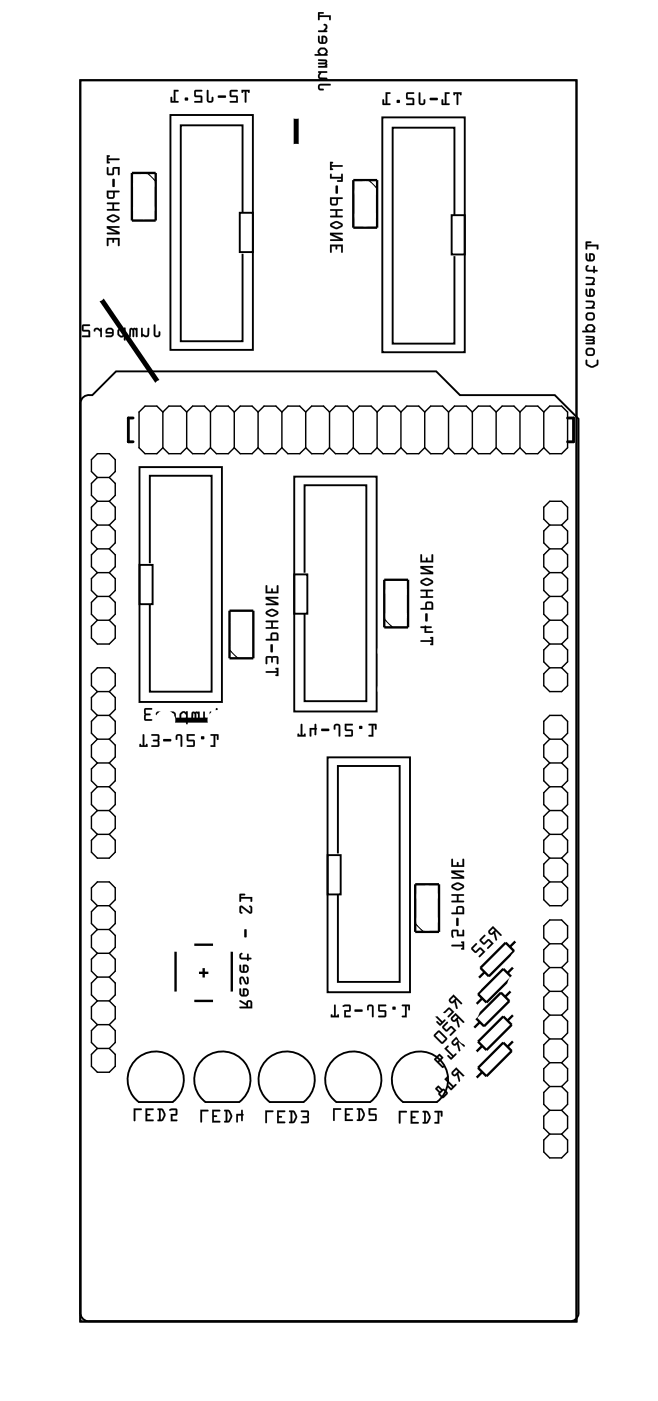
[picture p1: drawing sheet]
<svg xmlns="http://www.w3.org/2000/svg" width="70mm" height="150mm" viewBox="0 0 70 150" stroke-linecap="round" stroke-linejoin="round" font-family="sans-serif">
<g fill="none" stroke="#000" stroke-width=".2">
<path d="M8.6 8.6h52.9v132.5h-52.9zM18.2 12.3h8.8v25.1h-8.8zM40.8 12.5h8.8v25.1h-8.8zM25.6 22.7h1.4v4.2h-1.4zM25.9 22.7v-9.3h-6.6v23h6.6v-9.3M48.2 23h1.4v4.2h-1.4zM48.5 23v-9.4h-6.6v23.1h6.6v-9.4M8.9 42.4l.3-.2h.7l2.5-2.6h34.1l2.6 2.6h10.1l2.5 2.5v95.4a.9 .9 0 0 1-1 1h-51.1a.9 .9 0 0 1-1-1v-96.9a.9 .9 0 0 1 .3-.8zM14.9 49.9h8.8v25h-8.8zM31.4 50.9h8.8v25.1h-8.8zM14.9 60.3h1.4v4.2h-1.4zM16 60.1v-9.3h6.6v23h-6.6v-9.3"/>
<path d="M31.4 61.3h1.4v4.2h-1.4zM32.5 61.1v-9.3h6.6v23.1h-6.6v-9.4M34.9 80.9h8.8v25h-8.8zM34.9 91.3h1.4v4.2h-1.4zM36 91.1v-9.3h6.6v23h-6.6v-9.3M14.3 113.3a3 3 0 0 1 4.5-.1 3 3 0 0 1-.4 4.5h-3.6a3 3 0 0 1-.5-4.4zM21.4 113.3a3 3 0 0 1 4.5-.1 3 3 0 0 1-.4 4.5h-3.6a3 3 0 0 1-.5-4.4zM28.8 117.7h3.6M32.4 117.7a3 3 0 0 0 .4-4.5 3 3 0 0 0-4.4 0 3 3 0 0 0 .4 4.5M35.4 113.3a3 3 0 0 1 4.5-.1 3 3 0 0 1-.4 4.5h-3.6a3 3 0 0 1-.5-4.4zM42.5 113.3a3 3 0 0 1 4.5-.1 3 3 0 0 1-.4 4.5h-3.6a3 3 0 0 1-.5-4.4z"/>
</g>
<path d="M8.6 8.6h52.9v132.5h-52.9z" fill="none" stroke="#000" stroke-width=".11"/>
<g fill="none" stroke="#000" stroke-width=".25">
<path d="M14.1 18.5h2.5v5h-2.5zM37.7 19.2h2.5v5.1h-2.5zM24.5 65.2h2.5v5.1h-2.5zM41 61.9h2.5v5.1h-2.5zM44.3 94.4h2.5v5.1h-2.5zM18.7 101.6v4.3M20.7 100.9h2M20.7 106.9h2M21.2 103.9h1M21.7 103.4v1M24.7 101.6v4.3M50.7 108.7l2.7-2.7 .9 .9-2.7 2.7z"/>
<path d="M51 106.1l2.7-2.7 .9 .9-2.7 2.7zM51 111.2l2.7-2.7 .9 .9-2.7 2.7zM51 114l2.7-2.7 .9 .9-2.7 2.7zM51.2 109.1l-.7 .7M51.3 103.3l2.7-2.7 .8 .9-2.6 2.7zM51.5 106.6l-.7 .7M51.5 111.7l-.7 .6M51.5 114.5l-.7 .6M51.7 103.8l-.7 .7M54.6 105.8l-.7 .6M54.8 103.2l-.7 .7M54.8 108.3l-.7 .7"/>
<path d="M54.8 111.1l-.7 .7M55.1 100.4l-.7 .7"/>
</g>
<path d="M31.6 12.6v2.9M10.8 32l6 8.8M18.6 76.9h3.7" fill="none" stroke="#000" stroke-width=".53"/>
<path d="M15.7 18.5l.9 .9M39.3 19.2l.9 .9M24.5 69.4l.9 .9M41 66.1l.9 .9M44.3 98.6l.9 .9" fill="none" stroke="#000" stroke-width=".13"/>
<path d="M14.2 44.6h-.5v2.6h.5M60.6 44.6h.6v2.6h-.6" fill="none" stroke="#000" stroke-width=".3"/>
<g fill="none" stroke="#000" stroke-width=".15">
<path d="M10.4 51l-.6-.7v-1.2l.6-.7h1.3l.6 .7v1.2l-.6 .7M10.4 51h1.3M10.4 51l-.6 .6v1.3l.6 .6M10.4 53.5h1.3M10.4 53.5l-.6 .7v1.2l.6 .7M10.4 56.1l-.6 .6v1.3l.6 .6M10.4 58.6l-.6 .6v1.3l.6 .6M10.4 58.6h1.3M10.4 56.1h1.3M11.7 51l.6 .6v1.3l-.6 .6M11.7 53.5l.6 .7v1.2l-.6 .7M11.7 56.1l.6 .6v1.3l-.6 .6"/>
<path d="M11.7 58.6l.6 .6v1.3l-.6 .6M17.4 44l.6-.6h1.3l.6 .6M17.4 47.8l.6 .6h1.3l.6-.6M17.4 44l-.7-.6h-1.2l-.7 .6v3.8l.7 .6h1.2l.7-.6M17.4 44v3.8M19.9 44l.7-.6h1.2l.7 .6M19.9 47.8l.7 .6h1.2l.7-.6M19.9 44v3.8M22.5 44l.6-.6h1.3l.6 .6M22.5 47.8l.6 .6h1.3l.6-.6M22.5 44v3.8M25 44l.6-.6h1.3l.6 .6"/>
<path d="M25 47.8l.6 .6h1.3l.6-.6M25 44v3.8M27.5 44l.7-.6h1.2l.7 .6M27.5 47.8l.7 .6h1.2l.7-.6M27.5 44v3.8M30.1 44l.6-.6h1.3l.6 .6M30.1 47.8l.6 .6h1.3l.6-.6M30.1 44v3.8M32.6 47.8l.7 .6h1.2l.7-.6M32.6 44l.7-.6h1.2l.7 .6M32.6 44v3.8M35.2 47.8l.6 .6h1.3l.6-.6"/>
<path d="M35.2 44l.6-.6h1.3l.6 .6M35.2 44v3.8M37.7 47.8l.6 .6h1.3l.6-.6M37.7 44l.6-.6h1.3l.6 .6M37.7 44v3.8M40.2 47.8l.7 .6h1.2l.7-.6M40.2 44l.7-.6h1.2l.7 .6M40.2 44v3.8M42.8 47.8l.6 .6h1.3l.6-.6M42.8 44l.6-.6h1.3l.6 .6M42.8 44v3.8M45.3 47.8l.7 .6h1.2l.7-.6"/>
<path d="M45.3 44l.7-.6h1.2l.7 .6M45.3 44v3.8M47.9 47.8l.6 .6h1.3l.6-.6M47.9 44l.6-.6h1.3l.6 .6M47.9 44v3.8M50.4 47.8l.6 .6h1.3l.6-.6M50.4 44l.6-.6h1.3l.6 .6M50.4 44v3.8M52.9 47.8l.7 .6h1.2l.7-.6M52.9 44l.7-.6h1.2l.7 .6M52.9 44v3.8M55.5 47.8l.6 .6h1.3l.6-.6"/>
<path d="M55.5 44l.6-.6h1.3l.6 .6M55.5 44v3.8M58 44l.7-.6h1.2l.7 .6v3.8l-.7 .6h-1.2l-.7-.6M58 44v3.8M58.7 56.1l-.7-.7v-1.2l.7-.7h1.2l.7 .7v1.2l-.7 .7M58.7 58.6h1.2M58.7 56.1h1.2M58.7 56.1l-.7 .6v1.3l.7 .6M58.7 58.6l-.7 .6v1.3l.7 .6M59.9 56.1l.7 .6v1.3l-.7 .6M59.9 58.6l.7 .6v1.3l-.7 .6M10.4 66.2l-.6 .7v1.2l.6 .7h1.3l.6-.7v-1.2l-.6-.7"/>
<path d="M10.4 73.8l-.6-.6v-1.3l.6-.6h1.3l.6 .6v1.3l-.6 .6M10.4 61.1l-.6 .7v1.2l.6 .7M10.4 63.7l-.6 .6v1.3l.6 .6M10.4 73.8l-.6 .7v1.2l.6 .7M10.4 76.4l-.6 .6v1.3l.6 .6M10.4 78.9l-.6 .7v1.2l.6 .7M10.4 61.1h1.3M10.4 66.2h1.3M10.4 63.7h1.3M10.4 73.8h1.3M10.4 76.4h1.3M10.4 78.9h1.3"/>
<path d="M11.7 61.1l.6 .7v1.2l-.6 .7M11.7 63.7l.6 .6v1.3l-.6 .6M11.7 73.8l.6 .7v1.2l-.6 .7M11.7 76.4l.6 .6v1.3l-.6 .6M11.7 78.9l.6 .7v1.2l-.6 .7M58.7 61.1h1.2M58.7 66.2h1.2M58.7 63.7h1.2M58.7 68.8h1.2M58.7 71.3l-.7 .6v1.3l.7 .6h1.2l.7-.6v-1.3l-.7-.6M58.7 78.9l-.7-.6v-1.3l.7-.6h1.2l.7 .6v1.3l-.7 .6M58.7 78.9h1.2"/>
<path d="M58.7 71.3h1.2M58.7 61.1l-.7 .7v1.2l.7 .7M58.7 63.7l-.7 .6v1.3l.7 .6M58.7 66.2l-.7 .7v1.2l.7 .7M58.7 68.8l-.7 .6v1.3l.7 .6M58.7 78.9l-.7 .7v1.2l.7 .7M59.9 68.8l.7 .6v1.3l-.7 .6M59.9 66.2l.7 .7v1.2l-.7 .7M59.9 61.1l.7 .7v1.2l-.7 .7M59.9 63.7l.7 .6v1.3l-.7 .6M59.9 78.9l.7 .7v1.2l-.7 .7M10.4 89.1l-.6 .6v1.3l.6 .6h1.3l.6-.6v-1.3l-.6-.6"/>
<path d="M10.4 96.7l-.6-.6v-1.3l.6-.6h1.3l.6 .6v1.3l-.6 .6M10.4 81.5l-.6 .6v1.3l.6 .6M10.4 84l-.6 .6v1.3l.6 .6M10.4 86.5l-.6 .7v1.2l.6 .7M10.4 96.7l-.6 .6v1.3l.6 .6M10.4 99.2l-.6 .7v1.2l.6 .7M10.4 81.5h1.3M10.4 84h1.3M10.4 89.1h1.3M10.4 86.5h1.3M10.4 96.7h1.3M10.4 99.2h1.3"/>
<path d="M11.7 81.5l.6 .6v1.3l-.6 .6M11.7 84l.6 .6v1.3l-.6 .6M11.7 86.5l.6 .7v1.2l-.6 .7M11.7 96.7l.6 .6v1.3l-.6 .6M11.7 99.2l.6 .7v1.2l-.6 .7M58.7 81.5h1.2M58.7 84h1.2M58.7 89.1h1.2M58.7 86.5h1.2M58.7 91.6h1.2M58.7 81.5l-.7 .6v1.3l.7 .6M58.7 84l-.7 .6v1.3l.7 .6"/>
<path d="M58.7 86.5l-.7 .7v1.2l.7 .7M58.7 89.1l-.7 .6v1.3l.7 .6M58.7 91.6l-.7 .7v1.2l.7 .7M58.7 94.2l-.7 .6v1.3l.7 .6h1.2l.7-.6v-1.3l-.7-.6M58.7 94.2h1.2M59.9 81.5l.7 .6v1.3l-.7 .6M59.9 84l.7 .6v1.3l-.7 .6M59.9 86.5l.7 .7v1.2l-.7 .7M59.9 89.1l.7 .6v1.3l-.7 .6M59.9 91.6l.7 .7v1.2l-.7 .7M10.4 111.9l-.6 .7v1.2l.6 .7h1.3l.6-.7v-1.2l-.6-.7M10.4 101.8l-.6 .6v1.3l.6 .6"/>
<path d="M10.4 104.3l-.6 .7v1.2l.6 .7M10.4 106.9l-.6 .6v1.3l.6 .6M10.4 109.4l-.6 .6v1.3l.6 .6M10.4 104.3h1.3M10.4 101.8h1.3M10.4 106.9h1.3M10.4 111.9h1.3M10.4 109.4h1.3M11.7 101.8l.6 .6v1.3l-.6 .6M11.7 104.3l.6 .7v1.2l-.6 .7M11.7 106.9l.6 .6v1.3l-.6 .6M11.7 109.4l.6 .6v1.3l-.6 .6"/>
<path d="M58.7 100.8l-.7-.7v-1.2l.7-.7h1.2l.7 .7v1.2l-.7 .7M58.7 100.8l-.7 .6v1.3l.7 .6M58.7 103.3l-.7 .6v1.3l.7 .6M58.7 105.8l-.7 .7v1.2l.7 .7M58.7 108.4l-.7 .6v1.3l.7 .6M58.7 110.9l-.7 .7v1.2l.7 .7M58.7 113.5l-.7 .6v1.3l.7 .6M58.7 116l-.7 .6v1.3l.7 .6M58.7 118.5l-.7 .7v1.2l.7 .7M58.7 100.8h1.2M58.7 105.8h1.2M58.7 103.3h1.2"/>
<path d="M58.7 108.4h1.2M58.7 113.5h1.2M58.7 110.9h1.2M58.7 116h1.2M58.7 118.5h1.2M59.9 100.8l.7 .6v1.3l-.7 .6M59.9 103.3l.7 .6v1.3l-.7 .6M59.9 105.8l.7 .7v1.2l-.7 .7M59.9 108.4l.7 .6v1.3l-.7 .6M59.9 110.9l.7 .7v1.2l-.7 .7M59.9 113.5l.7 .6v1.3l-.7 .6M59.9 116l.7 .6v1.3l-.7 .6"/>
<path d="M59.9 118.5l.7 .7v1.2l-.7 .7M58.7 121.1l-.7 .6v1.3l.7 .6h1.2l.7-.6v-1.3l-.7-.6M58.7 121.1h1.2"/>
</g>
<g fill="#000">
<path d="M11.4 16.6v.8h.3v-.1h-.1v-.2l1.2-.1-.1-.1h-1.1v-.2h.1v-.1zM11.4 17.9v.6l.1 .2h.6l.1-.7h.4v.6h.2v-.8l-.8 .1v.6h-.4v-.6zM12 19.1v.8l.2 .1v-.1v-.7v-.1zM11.4 20.4v.7l.3 .1 .5-.1v-.6h.5l.1-.1h-.1zM11.6 20.5h.5l-.1 .5h-.4zM11.4 21.6l.1 .2h.5v.5h-.5v.2l1.3-.1-.1-.1h-.5v-.5h.5v-.2zM11.5 23.1l-.1 .2 .1 .2 .5 .2 .6-.2a.23 .23 0 0 0 0-.4l-.5-.2zM11.6 23.3l.5-.2 .5 .2-.5 .3zM11.4 24.1v.3l1 .4h-.9l-.1 .1 .1 .1h1.3v-.2l-1.1-.5h1h.1l-.1-.1zM11.4 25.4l.1 .9 .1-.1v-.6h.4v.3h.1h.1v-.3h.4v.6h.2v-.8z"/>
<path d="M11.4 16.6v.9h.2a.11 .11 0 0 0 .1-.2 .1 .1 0 0 0-.1 0v-.2h1.1a.1 .1 0 0 0 .1-.1 .1 .1 0 0 0-.1-.1h-1.1v-.1a.11 .11 0 0 0 .1-.1 .11 .11 0 0 0 0-.1zM11.4 16.6h.3l-.1 .1v.2h1.1v.1l-1.1 .1v.2l.1 .1h-.3zM11.4 17.9v.6l.1 .2h.6l.1-.7h.4v.6a.1 .1 0 0 0 .1 .1 .1 .1 0 0 0 .1-.1v-.8l-.8 .1v.6h-.4v-.6zM11.4 17.9h.2v.6h.4v-.6l.8-.1-.1 .8h-.1v-.6h-.4l-.1 .6-.6 .1-.1-.2zM12 19.1v.8l.2 .1 .1-.1v-.7l-.1-.1zM12 19.1l.2 .1v.7v.1l-.2-.1zM11.4 20.3v.8l.3 .1h.5v-.7h.5a.1 .1 0 0 0 .1-.1 .1 .1 0 0 0-.1-.1zM11.4 20.4h1.3h.1l-.1 .1h-.5v.6l-.5 .1-.3-.1zM11.6 20.5h.5l-.1 .5h-.4zM11.6 20.5v.5h.4l.1-.5zM11.4 21.6v.2h.6v.5h-.5a.1 .1 0 0 0-.1 .1 .1 .1 0 0 0 .1 .1h1.2a.1 .1 0 0 0 .1-.1 .1 .1 0 0 0-.1-.1h-.5v-.5h.5a.1 .1 0 0 0 .1-.1 .1 .1 0 0 0-.1-.1zM11.4 21.7l1.3-.1v.2h-.5v.5h.5v.1l-1.2 .1v-.2h.5v-.5h-.5zM11.5 23.1l-.1 .2 .1 .2 .5 .3 .6-.3a.24 .24 0 0 0 0-.4l-.5-.2zM11.5 23.2l.6-.3 .5 .2a.24 .24 0 0 1 0 .4l-.5 .2-.6-.2a.23 .23 0 0 1 0-.3zM11.6 23.3l.5-.2 .5 .2-.5 .3zM11.6 23.3v.1l.5 .2 .5-.3-.5-.2zM11.4 24.1v.3l1 .4h-.9a.1 .1 0 0 0-.1 .1 .1 .1 0 0 0 .1 .1h1.3v-.2l-1.1-.5h1a.1 .1 0 0 0 .1-.1 .1 .1 0 0 0-.1-.1zM11.4 24.1l1.3 .1v.1h-1l1.1 .5v.2h-1.3l-.1-.1 .1-.1h1l-1.1-.4zM11.4 25.4v.8a.1 .1 0 0 0 .1 .1 .1 .1 0 0 0 .1-.1v-.6h.4v.2a.1 .1 0 0 0 .1 .1 .1 .1 0 0 0 .1-.1v-.2h.4v.6a.1 .1 0 0 0 .1 .1 .1 .1 0 0 0 .1-.1v-.8zM11.4 25.4h1.4l-.1 .8h-.1v-.6h-.4v.3h-.1h-.1v-.3h-.4v.6l-.1 .1z"/>
<path d="M25.8 9.6v.3h.1v-.1h.2v1.1l.1 .1 .1-1.2h.2v.1h.1v-.3zM24.6 9.7l-.1 .6 .2 .1h.5v.4h-.6l-.1 .1 .9 .1-.1-.8h-.6v-.4h.6l.1-.1zM23.3 10.2l-.1 .2h.1h.7h.1l-.1-.2zM22.1 9.6v1.1a.36 .36 0 0 0 .3 .3 .36 .36 0 0 0 .4-.3v-.3l-.1-.1-.1 .1v.4l-.4-.1v-1zM20.8 9.7l-.1 .6 .2 .1h.5v.4h-.6l-.1 .1 .9 .1-.1-.8h-.6v-.4h.6l.1-.1zM19.7 10.4v.3h.3v-.3zM18.5 9.6v1.2h-.1v-.4l-.2-.1v.6l.8 .1v-.2h-.3v-1h.3l.1-.1z"/>
<path d="M25.8 9.6v.2a.1 .1 0 0 0 .1 .1 .1 .1 0 0 0 0-.1h.2v1.1a.1 .1 0 0 0 .1 .1 .1 .1 0 0 0 .1-.1v-1.1h.2a.11 .11 0 0 0 0 .1 .11 .11 0 0 0 .1 0v-.3zM25.8 9.6h.8v.3l-.1-.1h-.2l-.1 1.1h-.1v-1.1h-.2l-.1 .1zM24.6 9.6l-.1 .7 .7 .1v.4h-.6a.1 .1 0 0 0-.1 .1 .1 .1 0 0 0 .1 .1h.8l-.1-.8h-.6v-.4h.6a.1 .1 0 0 0 .1-.1 .1 .1 0 0 0-.1-.1zM24.6 9.7h.8l-.1 .1h-.6v.4h.6l.1 .8-.9-.1 .1-.1h.6v-.4h-.5l-.2-.1zM23.3 10.2l-.1 .2 .1 .1h.7l.1-.1-.1-.2zM23.3 10.2h.7l.1 .2h-.1h-.7zM22.1 9.6v1.1a.37 .37 0 0 0 .3 .3 .37 .37 0 0 0 .4-.3v-.3a.1 .1 0 0 0-.1-.1 .1 .1 0 0 0-.1 .1v.4h-.3v-1.1zM22.1 9.6l.1 .1v1l.4 .1 .1-.5v.1l.1 .3a.35 .35 0 0 1-.4 .3 .35 .35 0 0 1-.3-.3zM20.8 9.6v.7l.6 .1v.4h-.6a.1 .1 0 0 0-.1 .1 .1 .1 0 0 0 .1 .1h.8l-.1-.8h-.6v-.4h.6a.1 .1 0 0 0 .1-.1 .1 .1 0 0 0-.1-.1zM20.8 9.7h.8l-.1 .1h-.6v.4h.6l.1 .8-.9-.1 .1-.1h.6v-.4h-.5l-.2-.1zM19.7 10.4v.3h.3v-.3zM19.7 10.4h.3v.3h-.3zM18.5 9.6v1.2h-.1v-.4a.1 .1 0 0 0-.1-.1 .1 .1 0 0 0-.1 .1v.5l.8 .1a.1 .1 0 0 0 .1-.1 .1 .1 0 0 0-.1-.1h-.3v-1h.3a.1 .1 0 0 0 .1-.1 .1 .1 0 0 0-.1-.1zM18.5 9.6l.5 .1v.1h-.3v1h.3v.1h-.8l.1-.5h.1v.4h.1z"/>
<path d="M34 9l-.1 .5 .3 .1h.3v-.1l-.4-.1 .1-.3h1l.1-.1h-.1h-1zM34 7.6v.2h.1a.38 .38 0 0 0-.2 .3 .38 .38 0 0 0 .3 .4l.7-.1v-.1h-.7l-.1-.2 .2-.3h.6v-.1zM34 6.4v.1l.7 .1-.1 .1h-.6v.2h.7l-.1 .1-.6 .1v.1h.9v-.8zM34.1 5.2l-.2 .3 .1 .3h-.4v.1h1.3a.09 .09 0 0 0 0-.1 .09 .09 0 0 0-.1 0l.2-.4-.3-.2-.4-.1zM34.2 5.3h.4l.2 .3-.2 .2h-.3l-.2-.3zM34 3.8l-.1 .6 .2 .3h.6l.2-.2v-.4l-.2-.3-.4 .1v.6l-.2-.1v-.5zM34.5 4l.2 .1v.3l-.1 .1h-.1zM34.5 2.6v.1l.2 .1v.2l-.2 .2-.5 .1v.1h.9v-.1l-.2-.1 .2-.2a.33 .33 0 0 0 0-.3 .33 .33 0 0 0-.3-.1zM34 1.3v.9l.1-.1v-.3h1v.3h.2v-.5h-1.2v-.1h.4v-.2z"/>
<path d="M34 9l-.1 .2 .1 .4 .5 .1a.1 .1 0 0 0 .1-.1 .1 .1 0 0 0-.1-.1l-.4-.1v-.2l1.1-.1a.1 .1 0 0 0 .1-.1 .1 .1 0 0 0-.1-.1h-1zM34 9h.2h1h.1l-.1 .1h-1l-.1 .4 .4 .1h-.3l-.2-.1zM33.9 7.6v.2h.2a.39 .39 0 0 0 .1 .7h.6a.09 .09 0 0 0 .1-.1 .09 .09 0 0 0-.1-.1h-.6l-.1-.2 .2-.3h.5a.1 .1 0 0 0 .1-.1 .1 .1 0 0 0-.1-.1zM34 7.6l.9 .1-.1 .1h-.5l-.2 .3 .1 .2h.7v.1l-.7 .1a.32 .32 0 0 1-.2-.5l.1-.2-.1-.1zM33.9 6.3l.1 .2 .7 .1-.1 .1h-.6a.1 .1 0 0 0-.1 .1 .1 .1 0 0 0 .1 .1h.7l-.1 .1h-.6a.1 .1 0 0 0-.1 .1 .1 .1 0 0 0 .1 .1h.9v-.3l-.1-.2a.21 .21 0 0 0 .1-.2 .21 .21 0 0 0-.2-.1zM34 6.4h.7a.21 .21 0 0 1 .2 .1 .21 .21 0 0 1-.1 .2l.1 .2v.3h-.9v-.1h.6l.2-.2h-.8v-.2h.6l.2-.1-.8-.1zM34.1 5.2l-.2 .3 .1 .3h-.4a.1 .1 0 0 0-.1 .1 .1 .1 0 0 0 .1 .1h1.3a.11 .11 0 0 0 .1-.2 .1 .1 0 0 0-.2 0l.1-.2 .1-.2-.2-.2-.5-.1zM34.1 5.2l.2-.1 .4 .1 .2 .2-.1 .4h.1v.1h-1.3v-.1h.4l-.1-.3zM34.2 5.3h.4l.2 .2v.1l-.2 .2-.3-.1-.2-.2zM34.2 5.3l-.1 .2 .2 .3h.3l.2-.2-.2-.3zM33.9 3.8v.6l.2 .3h.6l.2-.2v-.4l-.2-.3-.4 .1v.6l-.2-.1v-.5zM34 3.8l.1 .1v.5l.2 .1v-.6l.4-.1 .2 .3v.4l-.2 .2h-.6l-.2-.3zM34.5 4l.2 .1v.3l-.1 .1h-.1zM34.5 4v.5h.1l.1-.1v-.3zM34.5 2.6v.1l.2 .1v.2l-.2 .2h-.5a.1 .1 0 0 0-.1 .1 .1 .1 0 0 0 .1 .1h.8a.1 .1 0 0 0 .1-.1 .1 .1 0 0 0-.1-.1h-.1l.2-.2a.33 .33 0 0 0 0-.3 .33 .33 0 0 0-.3-.1zM34.6 2.6a.33 .33 0 0 1 .3 .4l-.2 .3h.2v.1h-.9v-.1h.5l.3-.3-.1-.2-.1-.1zM33.9 1.3v.8a.1 .1 0 0 0 .1 .1 .1 .1 0 0 0 .1-.1v-.3h1v.3a.1 .1 0 0 0 .1 .1 .1 .1 0 0 0 .1-.1v-.5h-1.2v-.1h.4a.1 .1 0 0 0 .1-.1 .1 .1 0 0 0-.1-.1zM34 1.3h.5v.2h-.4v.1h1.2v.5h-.2v-.3h-1v.3h-.1z"/>
<path d="M35.2 17.3v.9l.3-.1v-.1h-.1v-.2h1.2l-.1-.2h-1.1v-.1l.1-.1v-.1zM35.2 18.6v.5h1.2v.1h-.4v.2h.6l-.1-.8h-.1v.3h-1v-.3zM35.8 19.8v.8l.2 .1 .1-.1v-.7l-.1-.1zM35.2 21.1v.7l.3 .1h.5l.1-.7h.4h.1l-.1-.1zM35.4 21.2h.5v.5h-.5zM35.2 22.4l.1 .1h.5v.5h-.5v.2l1.3-.1-.1-.1h-.5v-.5h.5v-.2zM35.3 23.9l-.1 .1 .1 .2 .5 .3 .6-.3a.23 .23 0 0 0 0-.4l-.5-.2zM35.4 24l.5-.2 .5 .2-.5 .3zM35.2 24.9v.2l1.1 .5h-1h-.1l.1 .1h1.3v-.2l-1.1-.5h1h.1l-.1-.1zM35.2 26.1l.1 .9 .1-.1v-.6h.4v.3h.1h.1v-.3h.4v.6h.2v-.8z"/>
<path d="M35.2 17.3v.9h.2a.11 .11 0 0 0 .1-.2 .1 .1 0 0 0-.1 0v-.2h1.1a.1 .1 0 0 0 .1-.1 .1 .1 0 0 0-.1-.1h-1.1v-.1a.11 .11 0 0 0 .1-.1 .11 .11 0 0 0 0-.1zM35.2 17.3h.3l-.1 .2v.1h1.1l.1 .1-1.2 .1v.2l.1 .1-.3 .1zM35.2 18.6v.5h1.2v.1h-.4a.1 .1 0 0 0-.1 .1 .1 .1 0 0 0 .1 .1h.6v-.8a.1 .1 0 0 0-.1-.1 .1 .1 0 0 0-.1 .1v.3h-1v-.3zM35.2 18.6h.2v.3h1v-.3h.1l.1 .8h-.6v-.1l.4-.1v-.1h-1.2zM35.8 19.8v.8l.2 .1 .1-.1v-.7l-.1-.1zM35.8 19.8l.2 .1v.7v.1l-.2-.1zM35.2 21.1v.7l.3 .1h.5l.1-.7 .4 .1a.1 .1 0 0 0 .1-.1 .1 .1 0 0 0-.1-.1zM35.2 21.1h1.3l.1 .1h-.1h-.5v.7h-.5l-.3-.1zM35.4 21.2h.5l-.1 .5h-.4zM35.4 21.2v.5h.5v-.5zM35.2 22.4l.1 .1h.5v.5h-.5a.1 .1 0 0 0-.1 .1 .1 .1 0 0 0 .1 .1h1.2a.1 .1 0 0 0 .1-.1 .1 .1 0 0 0-.1-.1h-.5v-.5h.5a.1 .1 0 0 0 .1-.1 .1 .1 0 0 0-.1-.1zM35.2 22.4l1.3-.1v.2h-.5v.5h.5l.1 .1-1.3 .1v-.2h.5v-.5h-.5zM35.3 23.9l-.1 .1 .1 .2 .5 .3 .7-.3a.24 .24 0 0 0 0-.4l-.6-.2zM35.3 23.9l.6-.3 .5 .2a.24 .24 0 0 1 0 .4l-.5 .3-.6-.3a.23 .23 0 0 1 0-.3zM35.4 24l.5-.2 .5 .2-.5 .3zM35.4 24v.1l.5 .2 .5-.3-.5-.2zM35.2 24.8v.3l1.1 .5-1-.1a.1 .1 0 0 0-.1 .1 .1 .1 0 0 0 .1 .1h1.3v-.2l-1.1-.5h1a.1 .1 0 0 0 .1-.1 .1 .1 0 0 0-.1-.1zM35.2 24.9h1.3l.1 .1h-.1h-1l1.1 .5v.2h-1.3l-.1-.1h.1h1l-1.1-.5zM35.2 26.1v.8a.1 .1 0 0 0 .1 .1 .1 .1 0 0 0 .1-.1v-.6h.4v.3a.1 .1 0 0 0 .1 .1 .1 .1 0 0 0 .1-.1v-.3h.4v.6a.1 .1 0 0 0 .1 .1 .1 .1 0 0 0 .1-.1v-.8zM35.2 26.1h1.4v.8h-.2v-.6h-.4v.3h-.1h-.1v-.3h-.4v.6l-.1 .1z"/>
<path d="M48.4 9.9v.3h.1v-.2h.2v1.1l.1 .1 .1-1.2h.2v.2h.1v-.3zM47.5 9.9v1.1h-.2v-.4h-.1l-.1 .6h.8v-.2h-.3v-1h.3l.1-.1zM45.9 10.5v.1v.1h.7l.1-.1-.1-.2zM44.7 9.9v1.1a.36 .36 0 0 0 .3 .2 .36 .36 0 0 0 .4-.2v-.4h-.1h-.1v.4h-.3l-.1-1.1zM43.4 9.9l-.1 .6 .2 .1h.5v.4h-.6l-.1 .2h.9l-.1-.7-.6-.1v-.4h.6l.1-.1zM42.3 10.7v.3h.3v-.3zM41.1 9.9v1.1h-.1v-.4h-.1l-.1 .6h.8v-.2h-.3v-1h.3l.1-.1z"/>
<path d="M48.4 9.8v.3a.1 .1 0 0 0 .1 .1 .1 .1 0 0 0 0-.2h.2v1.1a.1 .1 0 0 0 .1 .1 .1 .1 0 0 0 .1-.1v-1.1h.2a.11 .11 0 0 0 0 .2 .11 .11 0 0 0 .1-.1l.1-.3zM48.4 9.9h.8v.3l-.1-.2h-.2l-.1 1.2-.1-.1v-1.1h-.2l-.1 .2zM47.4 9.8l.1 1.2h-.2v-.3a.1 .1 0 0 0-.1-.1 .1 .1 0 0 0-.1 .1v.5h.8a.1 .1 0 0 0 .1-.1 .1 .1 0 0 0-.1-.1h-.3v-1h.3a.1 .1 0 0 0 .1-.1 .1 .1 0 0 0-.1-.1zM47.5 9.9h.5l-.1 .1h-.3v1l.3 .1v.1h-.8l.1-.6 .1 .1v.3h.2zM45.9 10.5l-.1 .1 .1 .1h.7l.1-.1-.1-.2zM45.9 10.5h.7l.1 .1-.1 .1h-.7zM44.7 9.9v1.1a.37 .37 0 0 0 .3 .2 .37 .37 0 0 0 .4-.2v-.3a.1 .1 0 0 0-.1-.1 .1 .1 0 0 0-.1 .1v.3h-.3v-1.1zM44.7 9.9h.1v1.1h.4l.1-.4 .1 .1v.3a.35 .35 0 0 1-.4 .2 .35 .35 0 0 1-.3-.2zM43.4 9.9v.7h.6v.4h-.6a.1 .1 0 0 0-.1 .1 .1 .1 0 0 0 .1 .1h.8l-.1-.7-.6-.1v-.4h.6a.1 .1 0 0 0 .1-.1 .1 .1 0 0 0-.1-.1zM43.4 9.9h.8l-.1 .1h-.6v.5h.6l.1 .7h-.9l.1-.2h.6v-.4h-.5l-.2-.1zM42.3 10.7v.3h.4v-.3zM42.4 10.7h.2v.3h-.2zM41.1 9.8v1.2h-.1v-.3a.1 .1 0 0 0-.1-.1 .1 .1 0 0 0-.1 .1v.5h.8a.1 .1 0 0 0 .1-.1 .1 .1 0 0 0-.1-.1h-.3v-1h.3a.1 .1 0 0 0 .1-.1 .1 .1 0 0 0-.1-.1zM41.1 9.9h.6l-.1 .1h-.3v1l.3 .1v.1h-.8l.1-.6 .1 .1v.3h.2z"/>
<path d="M16.4 34.7v1a.36 .36 0 0 0 .4 .3 .36 .36 0 0 0 .3-.3v-.3h-.1h-.1v.4h-.3v-1.1zM15.1 35v1h.1v-.2a.38 .38 0 0 0 .4 .2 .38 .38 0 0 0 .3-.3v-.7l-.1 .1-.1 .6-.1 .1-.4-.2v-.5zM13.9 35.1l-.1 .9 .1-.1 .1-.7 .1 .1 .1 .7 .1-.1 .1-.7 .1 .1v.6l.1 .1v-1zM12.6 35.2l-.1 .1a.54 .54 0 0 0 .4 .7l.3-.1v.4h.2v-1.3a.09 .09 0 0 0-.1 0 .09 .09 0 0 0-.1 .1l-.3-.1zM12.7 35.3l.3-.2 .2 .2v.4l-.2 .1-.3-.1zM11.4 35.1l-.1 .2v.3l.7 .1-.2 .1h-.5v.2l.7-.1 .1-.2v-.5l-.3-.2h-.3zM11.5 35.2h.4l.1 .2h-.6zM10.1 35.1l-.1 .2a.1 .1 0 0 0 .1 .1 .1 .1 0 0 0 .1-.1l.2-.1 .3 .2v.5l.1 .1v-1h-.1v.2l-.2-.2zM8.8 34.7v.6l.1 .1h.5v.4h-.6l-.1 .1 .9 .1v-.7l-.7-.1v-.4h.6l.1-.1z"/>
<path d="M16.4 34.7v1a.37 .37 0 0 0 .4 .3 .37 .37 0 0 0 .3-.3v-.2a.1 .1 0 0 0-.1-.1 .1 .1 0 0 0-.1 .1v.3h-.3v-1.1zM16.4 34.7h.2v1.1h.3l.1-.4h.1v.3a.35 .35 0 0 1-.3 .3 .35 .35 0 0 1-.4-.3zM15.1 35l-.1 .9a.11 .11 0 0 0 .2 .1 .1 .1 0 0 0 0-.2 .39 .39 0 0 0 .7-.1v-.6a.09 .09 0 0 0-.1-.1 .09 .09 0 0 0-.1 .1v.6l-.2 .1-.3-.2v-.5zM15.1 35l.1 .1v.5l.4 .2 .1-.1 .1-.6 .1-.1v.7a.32 .32 0 0 1-.5 .2l-.2-.1v.2l-.1-.1zM13.9 35.1l-.1 .8a.1 .1 0 0 0 .1 .1 .1 .1 0 0 0 .1-.1v-.7l.1 .1v.6a.1 .1 0 0 0 .1 .1 .1 .1 0 0 0 .1-.1l.1-.7 .1 .1v.6a.1 .1 0 0 0 .1 .1 .1 .1 0 0 0 .1-.1v-.9zM13.9 35.1l.7-.1v1l-.1-.1v-.6l-.1-.1-.1 .8-.1-.1-.1-.6-.1-.1v.7l-.2 .1zM12.6 35.1l-.1 .3a.5 .5 0 0 0 .3 .6h.2l.2-.1v.4a.1 .1 0 0 0 .1 .1 .1 .1 0 0 0 .1-.1v-1.2a.1 .1 0 0 0-.1-.1 .1 .1 0 0 0-.1 .1l-.3-.1zM12.7 35.1l.2-.1 .3 .1 .1-.1h.1l-.1 1.3h-.1v-.4l-.1 .1h-.2l-.3-.3-.1-.4zM12.7 35.3l.3-.2 .2 .3v.2l-.2 .2-.3-.1zM12.7 35.3v.4l.3 .2 .2-.2v-.4l-.2-.2zM11.4 35.1l-.1 .2v.3h.7l-.2 .2h-.4a.1 .1 0 0 0-.1 .1 .1 .1 0 0 0 .1 .1h.4l.2-.1 .1-.1v-.5l-.2-.3h-.4zM11.4 35.1l.1-.1h.3l.3 .2v.5l-.1 .2-.7 .1v-.2h.5l.2-.1v-.1h-.7v-.3zM11.5 35.2h.3l.2 .2h-.6zM11.5 35.2l-.1 .3h.6l-.1-.3zM10.1 35.1l-.1 .2a.11 .11 0 0 0 .1 .1 .11 .11 0 0 0 .1-.2h.2l.3 .2v.5a.1 .1 0 0 0 .1 .1 .1 .1 0 0 0 .1-.1v-.8a.1 .1 0 0 0-.1-.1 .1 .1 0 0 0-.1 .1v.1l-.2-.2zM10.1 35.1l.4-.1 .2 .2v-.2h.1v1l-.1-.1v-.5l-.3-.2h-.2l-.1 .2zM8.8 34.7v.7h.6v.4h-.6a.1 .1 0 0 0-.1 .1 .1 .1 0 0 0 .1 .1h.8v-.7l-.7-.1v-.4h.6a.1 .1 0 0 0 .1-.1 .1 .1 0 0 0-.1-.1zM8.8 34.7h.8l-.1 .1h-.6v.4l.7 .1v.7l-.8-.1v-.1h.6v-.4h-.5l-.1-.1z"/>
<path d="M62.5 38.4v.1a.6 .6 0 0 0 .6 .8l.2-.1 .5-.2v-.5h-.1v.4l-.5 .2-.5-.2-.1-.4zM62.5 37.5a.5 .5 0 0 0 1 0 .5 .5 0 0 0-1 0zM62.7 37.3h.5l.1 .2v.2l-.1 .1h-.5v-.1zM62.5 35.9v.1l.8 .1-.1 .1h-.7v.2h.8l-.1 .2h-.7v.1h.9v-.7zM62.6 34.7l-.2 .3 .2 .3h-.4l-.1 .2h1.4a.1 .1 0 0 0 0-.2 .09 .09 0 0 0-.1 0l.1-.3-.2-.3-.5-.1zM62.8 34.8h.4l.1 .3-.2 .2h-.3l-.2-.2zM62.5 33.8a.5 .5 0 0 0 1 0 .5 .5 0 0 0-1 0zM62.7 33.6l.5-.1 .1 .2v.3h-.1h-.5v-.1zM62.5 32.1v.2h.7l.1 .1-.2 .4h-.6v.1h.9v-.1h-.1a.38 .38 0 0 0 .2-.4 .38 .38 0 0 0-.3-.3zM62.5 30.8v.6l.2 .3h.5l.2-.2 .1-.4-.2-.3-.4 .1-.1 .6-.1-.1-.1-.5zM63 31l.3 .1v.3l-.1 .1h-.2zM62.5 29.6v.1l.7 .1h.1l-.2 .5h-.6v.1h.9v-.1h-.1a.38 .38 0 0 0 .2-.4 .38 .38 0 0 0-.3-.3zM62.5 28.4v.3l.1 .3h.7l.1 .2 .1-.2 .3-.1-.1-.1h-.2l-.1-.4h-.1v.4h-.6v-.2l.1-.2-.1-.1zM62.5 27.1v.5l.2 .3h.5l.2-.1 .1-.5-.2-.2h-.4l-.1 .6-.1-.1-.1-.5zM63 27.2l.3 .1v.3l-.1 .1h-.2zM62.5 25.8v.8h.1l.1-.3h1v.3h.1v-.5h-1.1v-.1l.3-.1 .1-.1z"/>
<path d="M62.5 38.4v.6l.7 .3 .6-.3v-.5a.1 .1 0 0 0 0-.1 .1 .1 0 0 0-.1 .1l-.1 .4-.4 .2-.5-.2v-.5zM62.5 38.4l.1 .1 .1 .4 .5 .2 .5-.2v-.4l.1-.1v.6l-.5 .2a.83 .83 0 0 1-.8-.3zM62.5 37.5a.51 .51 0 0 0 1 0 .51 .51 0 0 0-1 0zM62.5 37.5a.5 .5 0 0 1 1 0 .5 .5 0 0 1-1 0zM62.7 37.3l.5 .1 .1 .3-.1 .1h-.5v-.1zM62.7 37.3l-.1 .4 .1 .1h.5l.1-.1v-.2l-.1-.2zM62.5 35.9v.1l.8 .1-.1 .1h-.6a.1 .1 0 0 0-.1 .1 .1 .1 0 0 0 .1 .1h.7l-.1 .2h-.6a.1 .1 0 0 0-.1 .1 .1 .1 0 0 0 .1 .1h.8l.1-.4-.1-.1a.21 .21 0 0 0 .1-.3 .21 .21 0 0 0-.2-.1zM62.5 35.9h.8a.21 .21 0 0 1 .1 .1 .21 .21 0 0 1 0 .3l.1 .1-.1 .3h-.9v-.1h.7l.1-.2h-.8v-.1l.7-.1 .1-.1-.7-.1zM62.6 34.7l-.2 .3 .2 .3h-.4a.1 .1 0 0 0-.1 .1 .1 .1 0 0 0 .1 .1h1.2a.1 .1 0 0 0 .1-.1 .1 .1 0 0 0-.1-.1l.1-.1v-.2l-.2-.3-.5-.1zM62.6 34.7l.2-.1 .5 .1 .2 .3-.1 .3h.1v.1h-1.4l.1-.1h.4l-.1-.3zM62.8 34.8h.3l.2 .2v.1l-.2 .2h-.3l-.2-.2zM62.8 34.8l-.2 .3 .2 .2h.3l.2-.2-.1-.3zM62.5 33.8a.51 .51 0 0 0 1 0 .51 .51 0 0 0-1 0zM62.5 33.8a.5 .5 0 0 1 1 0 .5 .5 0 0 1-1 0zM62.7 33.6h.5l.1 .3-.1 .1h-.5v-.1zM62.7 33.6l-.1 .3 .1 .1 .5 .1 .1-.1v-.3l-.1-.2zM62.5 32.1v.2h.7l.1 .1-.2 .4h-.5a.1 .1 0 0 0-.1 .1 .1 .1 0 0 0 .1 .1h.8a.11 .11 0 0 0 .1-.2 .1 .1 0 0 0-.2 0 .39 .39 0 0 0-.1-.7zM62.5 32.1h.7a.32 .32 0 0 1 .2 .5l-.1 .2h.1v.1h-.9v-.1h.6l.2-.4-.1-.1-.7-.1zM62.5 30.8v.6l.2 .3h.5l.2-.2 .1-.4-.2-.3-.5 .1v.6l-.1-.1v-.5zM62.5 30.9h.1l.1 .5 .2 .1v-.6h.4l.2 .2-.1 .4-.2 .2h-.5l-.2-.3zM63 31l.3 .1v.3l-.1 .1h-.2zM63 31v.5h.2l.1-.1v-.3zM62.5 29.6v.1l.7 .1h.1l-.2 .5-.5-.1a.1 .1 0 0 0-.1 .1 .1 .1 0 0 0 .1 .1h.8a.1 .1 0 0 0 .1-.1 .1 .1 0 0 0-.2 0 .39 .39 0 0 0-.1-.7zM62.5 29.6h.7a.32 .32 0 0 1 .2 .5l-.1 .2h.1v.1h-.9v-.1h.6l.2-.5h-.1l-.7-.1zM62.5 28.4v.3v.2l.2 .1h.6v.1a.1 .1 0 0 0 .1 .1 .1 .1 0 0 0 .1-.1v-.1h.2a.1 .1 0 0 0 .1-.1 .1 .1 0 0 0-.1-.1h-.2v-.3a.1 .1 0 0 0-.1-.1 .1 .1 0 0 0-.1 .1v.3h-.6v-.2l.1-.2-.1-.1zM62.5 28.4l.2-.1 .1 .1-.2 .2 .1 .2h.6v-.4h.1l.1 .4h.2l.1 .1-.3 .1-.1 .2-.1-.2h-.7l-.1-.3zM62.5 27.1v.5l.2 .3h.5l.2-.1 .1-.5-.2-.2h-.5v.6l-.1-.1v-.5zM62.5 27.1h.1l.1 .5 .2 .1v-.6h.4l.2 .2-.1 .4-.2 .2h-.5l-.2-.3zM63 27.2l.3 .1v.3l-.1 .1h-.2zM63 27.2v.5h.2l.1-.1v-.3zM62.5 25.8v.8a.1 .1 0 0 0 .1 .1 .1 .1 0 0 0 .1-.1v-.3h1v.3a.1 .1 0 0 0 .1 .1 .1 .1 0 0 0 0-.1v-.5h-1.1v-.1h.3a.1 .1 0 0 0 .1-.1 .1 .1 0 0 0-.1-.1zM62.5 25.8h.6l-.1 .1h-.4v.2h1.2v.5h-.1v-.3h-1.1v.3h-.1z"/>
<path d="M15.2 78.4v1.2h-.1a.11 .11 0 0 0-.1-.2 .11 .11 0 0 0-.1 .1v.3h.9v-.3a.11 .11 0 0 0-.2-.1 .1 .1 0 0 0 0 .2h-.2v-1.1l-.1-.1zM15.3 78.4l.1 .1v1.1h.2l.1-.2v.3h-.8v-.3l.1 .2h.2zM16.2 78.4v.2h.6v.3l-.4 .1a.1 .1 0 0 0-.1 .1 .1 .1 0 0 0 .1 .1h.4v.4h-.6a.1 .1 0 0 0-.1 .1 .1 .1 0 0 0 .1 .1h.6l.2-.2-.1-.5 .1-.5-.2-.2zM16.2 78.4h.6l.2 .1-.1 .6 .1 .5-.1 .1h-.7v-.1h.6v-.4l-.4-.1h-.1l.1-.1h.4v-.5h-.6zM17.4 78.9v.2l.1 .1h.7l.1-.1-.1-.2zM17.4 78.9h.8l.1 .2h-.1h-.7zM18.8 78.5l-.1 .4a.1 .1 0 0 0 .1 .1 .1 .1 0 0 0 .1-.1l.1-.3h.2l.1 1.1a.1 .1 0 0 0 .1 .1 .1 .1 0 0 0 .1-.1l-.1-1.2-.2-.1zM18.8 78.5l.4-.1 .2 .1v1.2h-.1v-1.1h-.4v.3l-.1 .1v-.4zM19.9 78.4l.1 .7h.6v.5h-.6a.1 .1 0 0 0-.1 .1 .1 .1 0 0 0 .1 .1h.6l.2-.2-.1-.6h-.6v-.4h.6a.1 .1 0 0 0 .1-.1 .1 .1 0 0 0-.1-.1zM19.9 78.4h.9l-.1 .1h-.6v.5h.5l.2 .1v.5l-.1 .1h-.8l.1-.1h.6v-.5h-.6zM21.5 78.6v.3h.3v-.3zM21.5 78.6h.3v.3h-.3zM22.5 78.4v.2h.3v1h-.3a.1 .1 0 0 0-.1 .1 .1 .1 0 0 0 .1 .1h.5v-1.2h.1v.3a.1 .1 0 0 0 .1 .1 .1 .1 0 0 0 .1-.1v-.5zM22.5 78.4h.8v.6l-.1-.1v-.4h-.2v1.2h-.5v-.1h.3v-1.1h-.3z"/>
<path d="M15.2 78.4v1.2h-.1l-.1-.2h-.1v.3h.8v-.3h-.1v.2h-.2v-1.1zM16.2 78.4v.2h.6v.3l-.4 .1-.1 .1h.1l.4 .1v.4h-.6l-.1 .1h.8l.1-.1-.1-.5 .1-.6-.2-.1zM17.4 78.9v.2l.1 .1h.7l.1-.1-.1-.2zM18.8 78.5l-.1 .1 .1 .4 .1-.1v-.3h.4v1.1h.1v-1.2l-.2-.1zM19.9 78.4l.1 .7h.6v.5h-.6l-.1 .1h.8l.1-.1v-.5l-.2-.1h-.5v-.4h.6l.1-.2zM21.5 78.6v.3h.3v-.3zM22.5 78.4v.2h.3v1h-.3v.1h.5v-1.1h.1v.3l.2 .1v-.6z"/>
<path d="M23.1 75.6l-.1 1.1a.36 .36 0 0 0 .4 .3 .36 .36 0 0 0 .3-.3v-.3l-.1-.1v.1l-.1 .4-.3-.1v-1zM21.7 76v.9h.1l.1-.1a.38 .38 0 0 0 .3 .2 .38 .38 0 0 0 .3-.3v-.7h-.1v.7l-.1 .1-.4-.2v-.6zM20.5 76l-.1 .9h.2v-.8l.2 .1v.7h.1l.1-.8 .1 .2v.6h.2v-.9zM19.3 76.1l-.1 .1a.54 .54 0 0 0 .4 .8l.2-.1 .1 .4h.1v-1.3a.09 .09 0 0 0-.1-.1 .11 .11 0 0 0-.1 .2l-.2-.2zM19.4 76.3l.2-.2 .2 .2v.3l-.2 .2-.3-.2zM18 76.1l-.1 .2v.3h.7l-.1 .2h-.6v.1h.7l.2-.3-.1-.5-.3-.1h-.2zM18.1 76.2h.4l.1 .2h-.5zM16.7 76l-.1 .2a.11 .11 0 0 0 .1 .2 .11 .11 0 0 0 .1-.2l.2-.1 .3 .3v.5h.2v-.9h-.1l-.1 .2-.2-.2zM15.4 75.6v1.2l.1 .2 .7-.1v-.1h-.7l.1-.4h.4l.1-.1-.1-.1h-.4l-.1-.4h.7v-.2z"/>
<path d="M23.1 75.6l-.1 1.1a.37 .37 0 0 0 .4 .3 .37 .37 0 0 0 .3-.3v-.3a.1 .1 0 0 0-.1-.1 .1 .1 0 0 0-.1 .1v.3h-.3v-1zM23.1 75.6l.1 .1v1l.3 .1 .1-.5 .1 .1v.3a.35 .35 0 0 1-.3 .3 .35 .35 0 0 1-.4-.3zM21.7 76v.9a.1 .1 0 0 0 .1 .1 .11 .11 0 0 0 .1-.2 .39 .39 0 0 0 .6-.1l.1-.6a.09 .09 0 0 0-.1-.1 .09 .09 0 0 0-.1 .1v.6l-.3 .1-.2-.2v-.6zM21.7 76h.1v.6l.5 .2 .1-.1v-.7h.1v.7a.32 .32 0 0 1-.5 .2l-.2-.1v.1h-.1zM20.5 76l-.1 .9a.1 .1 0 0 0 .1 .1 .1 .1 0 0 0 .1-.1v-.8l.2 .1v.7a.1 .1 0 0 0 .1 .1 .1 .1 0 0 0 .1-.1v-.8l.1 .2v.6a.1 .1 0 0 0 .1 .1 .1 .1 0 0 0 .1-.1v-.9zM20.5 76h.8v.9h-.2v-.6l-.1-.2-.1 .8h-.1v-.7l-.2-.1v.8h-.2zM19.2 76.1l-.1 .2a.5 .5 0 0 0 .3 .6l.3 .1 .1-.1v.3a.1 .1 0 0 0 .1 .1 .1 .1 0 0 0 .1-.1v-1.2a.1 .1 0 0 0-.1-.1 .11 .11 0 0 0-.1 .2l-.2-.2zM19.3 76l.3-.1 .3 .2v-.2l.1 .1v1.3h-.1v-.5l-.2 .2h-.2l-.3-.3v-.5zM19.4 76.3l.2-.2 .2 .2v.3l-.2 .2-.3-.2zM19.4 76.2l-.1 .4 .3 .2 .2-.2 .1-.3-.3-.2zM18 76.1l-.1 .2v.3h.7l-.1 .2h-.5a.1 .1 0 0 0-.1 .1 .1 .1 0 0 0 .1 .1h.5l.1-.1 .1-.1 .1-.5-.3-.3h-.3zM18 76.1l.2-.1h.2l.3 .1 .1 .5-.2 .3h-.7l.1-.1h.5l.1-.2h-.7v-.3zM18.1 76.2h.4l.1 .2h-.5zM18.1 76.2v.2h.5l-.1-.3zM16.7 76l-.1 .2a.11 .11 0 0 0 .1 .2 .11 .11 0 0 0 .1-.2l.2-.1 .3 .3v.5a.1 .1 0 0 0 .1 .1 .1 .1 0 0 0 .1-.1v-.8a.1 .1 0 0 0-.1-.1 .1 .1 0 0 0-.1 .1v.1l-.2-.2zM16.7 76h.4l.2 .2 .1-.2h.1v.9h-.2v-.5l-.3-.3h-.1l-.2 .2zM15.4 75.6v1.3l.1 .1h.7a.1 .1 0 0 0 0-.1 .1 .1 0 0 0 0-.1h-.7l.1-.4h.4a.1 .1 0 0 0 .1-.1 .1 .1 0 0 0-.1-.1h-.4l-.1-.4h.7a.1 .1 0 0 0 0-.1 .1 .1 0 0 0 0-.1zM15.4 75.7h.8v.1h-.7l.1 .4h.4l.1 .1h-.1l-.4 .1-.1 .4h.7v.1h-.7l-.1-.1z"/>
<path d="M28.4 71.7v.1h1.1v.2h-.1v.1l.3 .1v-.9l-.3 .1v.1h.1v.2zM28.4 70.1v.8l.1-.1v-.6h.4v.5h.1h.1v-.5h.4v.7h.2v-.7l-.1-.1zM28.9 68.8v.8l.1 .1 .1-.1v-.7v-.1zM28.9 67.6v.6h-.5v.2h1.3l-.1-.8-.2-.1zM29.1 67.7h.4v.5h-.5zM28.4 66.3v.1h.5v.6h-.5v.1h1.3l-.1-.1h-.5v-.6h.5v-.1zM28.4 65.3l-.1 .1 .1 .2 .5 .3 .7-.3a.23 .23 0 0 0 0-.4l-.6-.2zM28.5 65.4l.5-.2 .5 .2-.5 .3zM28.3 63.7v.3l1.1 .4h-1l-.1 .1 .1 .1h1.3v-.2l-1-.5h.9l.1-.1-.1-.1zM28.4 62.5l-.1 .8h1.4l-.1-.8-.1 .1v.6h-.4v-.3l-.1-.1-.1 .1v.3h-.4v-.7z"/>
<path d="M28.4 71.7l-.1 .1h.1h1.1v.2a.11 .11 0 0 0-.1 0 .11 .11 0 0 0 0 .2h.3v-.9h-.2a.1 .1 0 0 0-.1 .1 .1 .1 0 0 0 .1 .1v.2zM28.4 71.7h1.1v-.2l-.1-.1 .3-.1v.9l-.3-.1 .1-.1v-.2h-1.1zM28.4 70.1l-.1 .7a.1 .1 0 0 0 .1 .1 .1 .1 0 0 0 .1-.1v-.6l.4 .1v.4a.1 .1 0 0 0 .1 .1 .1 .1 0 0 0 .1-.1v-.4l.4-.1v.6a.1 .1 0 0 0 .1 .1 .1 .1 0 0 0 .1-.1v-.6l-.1-.1zM28.4 70.1h1.2l.1 .1v.7h-.2v-.7h-.4v.5h-.1h-.1v-.5h-.4v.6l-.1 .1zM28.9 68.8v.8l.1 .1 .1-.1v-.7v-.1zM28.9 68.8l.2 .1v.7h-.1h-.1zM28.9 67.6v.6h-.5a.1 .1 0 0 0-.1 .1 .1 .1 0 0 0 .1 .1h1.3v-.6l-.1-.2-.2-.1zM28.9 67.6l.2-.1 .5 .1 .1 .8h-1.3v-.2h.5zM29.1 67.7h.4v.5h-.5zM29.1 67.7l-.1 .5h.5v-.5zM28.4 66.3v.1h.5v.6l-.5-.1a.1 .1 0 0 0-.1 .1 .1 .1 0 0 0 .1 .1h1.2a.1 .1 0 0 0 .1-.1 .1 .1 0 0 0-.1-.1l-.5 .1v-.6h.5a.1 .1 0 0 0 .1-.1 .1 .1 0 0 0-.1-.1zM28.4 66.3h1.2v.1h-.5v.6h.5l.1 .1h-1.3v-.1h.5v-.6h-.5zM28.4 65.3l-.1 .1 .1 .2 .5 .3h.2l.5-.3a.24 .24 0 0 0 0-.4l-.6-.2zM28.4 65.3l.6-.3 .6 .2a.24 .24 0 0 1 0 .4l-.6 .3-.5-.3a.23 .23 0 0 1-.1-.3zM28.5 65.4l.5-.2 .5 .2-.5 .3-.4-.2zM28.5 65.4v.1l.5 .2 .5-.3-.5-.2zM28.3 63.7v.3l1.1 .4h-1a.1 .1 0 0 0-.1 .1 .1 .1 0 0 0 .1 .1h1.3v-.2l-1-.5h.9a.1 .1 0 0 0 .1-.1 .1 .1 0 0 0-.1-.1zM28.3 63.7h1.3l.1 .2h-.1h-1l1.1 .5v.2h-1.3v-.1v-.1h1l-1.1-.4zM28.4 62.5l-.1 .9h1.4v-.8a.1 .1 0 0 0-.1-.1 .1 .1 0 0 0-.1 .1v.6h-.4v-.3a.1 .1 0 0 0-.1-.1 .1 .1 0 0 0-.1 .1v.3h-.4v-.7zM28.4 62.5h.1v.7h.4v-.3l.1-.1 .1 .1v.3h.4v-.6l.1-.1 .1 .8h-1.4z"/>
<path d="M32.1 77.3v1.2h-.2a.11 .11 0 0 0 0-.2 .11 .11 0 0 0-.2 .1v.3h.9v-.3a.1 .1 0 0 0-.1-.1 .11 .11 0 0 0-.1 .2h-.1v-1.1l-.1-.1zM32.1 77.3l.2 .1v1.1h.1l.1-.2 .1 .3h-.9l.1-.3 .1 .2h.2zM33 77.7v.9a.1 .1 0 0 0 .1 .1 .1 .1 0 0 0 .1-.1v-.7h.4v.5a.1 .1 0 0 0 0 .1 .1 .1 0 0 0 .1-.1v-.5a.09 .09 0 0 0 .1-.1 .09 .09 0 0 0-.1-.1v-.3a.1 .1 0 0 0-.1-.1 .1 .1 0 0 0 0 .1v.3zM33 77.7h.6v-.4h.1v.4l.1 .1-.1 .1v.6l-.1-.1v-.5h-.4v.7h-.1zM34.3 77.8v.2v.1h.7l.1-.1-.1-.2zM34.3 77.8h.7l.1 .2h-.1h-.7zM35.7 77.4l-.1 .4a.1 .1 0 0 0 .1 .1 .1 .1 0 0 0 .1-.1v-.3h.3v1.1a.1 .1 0 0 0 .1 .1 .1 .1 0 0 0 .1-.1v-1.2l-.3-.1zM35.7 77.4l.3-.1 .3 .1-.1 1.2h-.1v-1.1h-.3v.3l-.1 .1-.1-.4zM36.8 77.3v.7h.7v.5h-.6a.1 .1 0 0 0-.1 .1 .1 .1 0 0 0 .1 .1h.6l.2-.2-.1-.6h-.6v-.4h.6a.1 .1 0 0 0 .1-.1 .1 .1 0 0 0-.1-.1zM36.8 77.3h.8v.1h-.6v.5h.5l.1 .1v.5l-.1 .1h-.7l.1-.1h.6v-.5h-.7zM38.3 77.5v.3h.3v-.3zM38.3 77.5h.3v.3h-.3zM39.3 77.3l.1 .2h.3v1h-.3a.1 .1 0 0 0-.1 .1 .1 .1 0 0 0 .1 .1h.4v-1.2h.2v.3a.1 .1 0 0 0 .1 .1 .1 .1 0 0 0 .1-.1l-.1-.5zM39.3 77.3h.9l-.1 .6-.1-.1v-.4h-.2v1.2h-.5l.1-.1h.3v-1.1h-.3z"/>
<path d="M32.1 77.3v1.2h-.2v-.2h-.1l-.1 .3h.9v-.3h-.1l-.1 .2h-.1v-1.1zM33 77.7l.1 .9h.1v-.7h.4v.5l.1 .1v-.6l.1-.1-.1-.1v-.4h-.1v.4zM34.3 77.8v.2v.1h.7l.1-.1-.1-.2zM35.7 77.4l-.1 .1 .1 .4 .1-.1v-.3h.3v1.1h.2v-1.2l-.3-.1zM36.8 77.3v.7h.7v.5h-.6l-.1 .1h.7l.2-.1-.1-.5-.1-.1h-.5v-.4h.6v-.2zM38.3 77.5v.3h.3v-.3zM39.3 77.3l.1 .2h.3v1h-.3l-.1 .1h.5v-1.1h.2v.3l.1 .1 .1-.6z"/>
<path d="M44.9 68.4v.1h1.1v.2h-.1v.1l.3 .1v-.9l-.3 .1v.1h.1v.2zM44.9 66.9v.1l.4 .1v.5l.9-.1-.1-.1h-.6v-.3l.5-.1v-.1h-.5l-.1-.1-.1 .1zM45.4 65.5v.8l.1 .1 .1-.1v-.7v-.1zM45.4 64.3v.6h-.5v.2h1.3l-.1-.8-.2-.1zM45.6 64.4h.4v.5h-.5zM44.9 63v.1h.5v.5l-.5 .1v.1h1.3v-.1l-.6-.1v-.5h.6v-.1zM44.9 62v.1v.2l.5 .3 .7-.3a.23 .23 0 0 0 0-.4l-.6-.2zM45 62.1l.5-.2 .5 .2-.5 .3zM44.9 60.4v.3l1 .4h-1v.1v.1h1.3v-.2l-1-.5h.9l.1-.1v-.1zM44.9 59.2v.8h1.3v-.8l-.2 .1v.6h-.4v-.3l-.1-.1v.1l-.1 .3h-.4v-.7z"/>
<path d="M44.9 68.4l-.1 .1h.1h1.1v.2a.11 .11 0 0 0-.1 0 .11 .11 0 0 0 0 .2h.3v-.9h-.2a.1 .1 0 0 0-.1 .1 .1 .1 0 0 0 .1 .1v.2zM44.9 68.4h1.1v-.2l-.1-.1 .3-.1v.9l-.3-.1 .1-.1v-.2h-1.1zM44.9 66.9v.2h.4v.5h.8a.1 .1 0 0 0 .1-.1 .1 .1 0 0 0-.1-.1h-.6v-.3h.5a.1 .1 0 0 0 .1-.1 .1 .1 0 0 0-.1-.1h-.5a.09 .09 0 0 0-.1-.1 .09 .09 0 0 0-.1 .1zM44.9 66.9h.4l.1-.1 .1 .1h.5v.1h-.5v.4h.6l.1 .1-.9 .1v-.6h-.4zM45.4 65.5v.8l.1 .1 .1-.1v-.7v-.1zM45.4 65.5l.2 .1v.7h-.1h-.1zM45.4 64.3v.6h-.5a.1 .1 0 0 0-.1 .1 .1 .1 0 0 0 .1 .1h1.3v-.6l-.1-.2-.2-.1zM45.5 64.3l.1-.1 .5 .1 .1 .8h-1.3v-.2h.5zM45.6 64.4h.4v.5h-.5zM45.6 64.4l-.1 .5h.5v-.5zM44.9 63v.1h.5v.5h-.5a.1 .1 0 0 0-.1 .1 .1 .1 0 0 0 .1 .1h1.2a.1 .1 0 0 0 .1-.1 .1 .1 0 0 0-.1-.1h-.5v-.5h.5a.1 .1 0 0 0 .1-.1 .1 .1 0 0 0-.1-.1zM44.9 63h1.3v.1h-.6v.6h.5l.1 .1h-1.3v-.1h.6v-.6h-.6zM44.9 62l-.1 .1 .1 .2 .5 .3h.2l.5-.3a.24 .24 0 0 0 0-.4l-.6-.2zM44.9 62l.6-.3 .6 .2a.24 .24 0 0 1 0 .4l-.6 .3-.5-.3a.23 .23 0 0 1-.1-.3zM45.1 62.1l.4-.2 .5 .2-.5 .3-.4-.2zM45 62.1l.1 .1 .4 .2 .5-.3-.5-.2zM44.8 60.4v.3l1.1 .4h-1a.1 .1 0 0 0-.1 .1 .1 .1 0 0 0 .1 .1h1.3v-.2l-1-.5h.9a.1 .1 0 0 0 .1-.1 .1 .1 0 0 0-.1-.1zM44.9 60.4h1.3v.2h-.1h-1l1.1 .5v.2h-1.3v-.1v-.1h1l-1-.4zM44.9 59.2l-.1 .8h1.4v-.7a.1 .1 0 0 0-.1-.1 .1 .1 0 0 0-.1 .1v.6h-.4v-.3a.1 .1 0 0 0-.1-.1 .1 .1 0 0 0-.1 .1v.3h-.4v-.7zM44.9 59.2h.1v.7h.5v-.3v-.1l.1 .1v.3h.4v-.6l.2-.1v.8h-1.3z"/>
<path d="M52.6 98.9l-.4 .4a.31 .31 0 0 0 0 .4 .31 .31 0 0 0 .5 0l.2 .7 .1-.1-.2-.8 .1-.1 .5 .5h.1zM52.3 99.4l.3-.3 .2 .2-.3 .3h-.2zM51.6 99.8l-.4 .5v.1l.4 .4 .5-.4 .3 .3-.4 .5 .1 .1 .6-.6-.6-.4-.5 .4-.3-.3 .5-.5-.1-.1zM50.7 100.7l-.4 .4v.2l.4 .4 .5-.4 .3 .3-.4 .5 .1 .1 .6-.6-.6-.4-.5 .4-.3-.3 .5-.5-.1-.1z"/>
<path d="M52.2 99.3a.32 .32 0 0 0 0 .4 .32 .32 0 0 0 .5 0l.2 .7a.1 .1 0 0 0 .1 0 .1 .1 0 0 0 0-.1l-.2-.8 .1-.1 .5 .5a.1 .1 0 0 0 .1 0 .1 .1 0 0 0 0-.1l-.9-.9zM52.6 98.9l.9 1h-.1l-.5-.5-.1 .1 .2 .8-.1 .1-.2-.7a.31 .31 0 0 1-.5 .1 .31 .31 0 0 1 0-.5zM52.6 99.1l.2 .2-.4 .3-.1-.1zM52.6 99.1l-.3 .3 .1 .2 .4-.3zM51.6 99.8l-.4 .4v.3l.4 .4 .5-.5 .3 .3-.4 .4a.1 .1 0 0 0 0 .2 .1 .1 0 0 0 .1 0l.6-.6-.6-.5-.5 .5-.3-.3 .5-.4a.1 .1 0 0 0 0-.2 .1 .1 0 0 0-.2 0zM51.2 100.3l.5-.5 .1 .1-.5 .5 .3 .3 .5-.4 .6 .4-.7 .6v-.1l.4-.5-.3-.3-.4 .4h-.1l-.4-.4zM50.7 100.7l-.4 .4v.2l.4 .5 .5-.5 .3 .3-.4 .4a.1 .1 0 0 0 0 .2 .1 .1 0 0 0 .1 0l.6-.6-.6-.5-.5 .5-.3-.3 .5-.4a.1 .1 0 0 0 0-.2 .1 .1 0 0 0-.2 0zM50.3 101.2l.5-.5 .1 .1-.5 .5 .3 .3 .5-.4 .6 .4-.7 .6v-.1l.4-.5-.3-.3-.3 .4h-.2l-.4-.4z"/>
<path d="M14.3 118.3v1.3a.1 .1 0 0 0 .1 .1 .1 .1 0 0 0 .1-.1l-.1-1.1h.6a.1 .1 0 0 0 .1-.1 .1 .1 0 0 0-.1-.1zM14.3 118.3l.7 .1h.1l-.1 .1h-.6v1.1v.1l-.1-.1zM15.5 118.3v1.4h.8a.1 .1 0 0 0 .1-.1 .1 .1 0 0 0-.1-.1h-.6v-.4h.3a.1 .1 0 0 0 .1-.1 .1 .1 0 0 0-.1-.1h-.3v-.4h.6a.1 .1 0 0 0 .1-.1 .1 .1 0 0 0-.1-.1zM15.5 118.3l.9 .1-.1 .1h-.6v.4l.3 .1v.1h-.3v.4h.6v.2h-.8zM16.8 118.4v.1h.2v1h-.1a.1 .1 0 0 0-.1 .1 .1 .1 0 0 0 .1 .1l.5-.1 .3-.6-.3-.6zM16.8 118.4h.5l.3 .4v.4l-.3 .5-.5-.1v-.1h.2v-1h-.2zM17.1 118.5l.2 .1 .2 .4-.2 .5h-.2zM17.1 118.5v1h.1l.3-.5-.2-.4zM18.1 118.5v.1l.6-.1v.4h-.5v.8h.6a.1 .1 0 0 0 .1-.1 .1 .1 0 0 0-.1-.1h-.4v-.4h.4l.1-.1v-.6l-.6-.1zM18.1 118.5l.2-.1h.4l.2 .1v.6h-.5v.4h.5v.2h-.7v-.8h.6v-.4l-.7 .1z"/>
<path d="M14.3 118.3v1.3l.1 .1v-.1v-1.1h.6l.1-.1-.1-.1zM15.5 118.3v1.4h.8v-.2h-.6v-.4h.3l.1-.1-.1-.1h-.3v-.4h.6l.1-.1zM16.8 118.4v.1h.2v1l-.2 .1v.1h.5a.8 .8 0 0 0 .1-1.2l-.1-.1zM17.1 118.5l.2 .1 .2 .4-.3 .5h-.1zM18.1 118.5v.1l.6-.1v.4h-.5v.8h.7v-.2h-.5v-.4h.5v-.6l-.2-.2h-.4z"/>
<path d="M21.4 118.5v1.3a.1 .1 0 0 0 .1 .1 .1 .1 0 0 0 .1-.1v-1.1h.6a.1 .1 0 0 0 .1-.1 .1 .1 0 0 0-.1-.1zM21.4 118.5h.8v.1v.1h-.7v1.1h-.1zM22.6 118.5v1.4h.8a.1 .1 0 0 0 .1-.1 .1 .1 0 0 0-.1-.1h-.6v-.4h.3a.1 .1 0 0 0 .1-.1 .1 .1 0 0 0-.1-.1h-.3v-.4h.6a.1 .1 0 0 0 .1-.1 .1 .1 0 0 0-.1-.1zM22.6 118.5h.9l-.1 .2h-.6v.4h.3l.1 .1h-.1h-.3v.5h.7v.1h-.9zM23.9 118.5v.1l.2 .1v1h-.1a.1 .1 0 0 0-.1 .1 .1 .1 0 0 0 .1 .1l.5-.1 .3-.6-.3-.7zM23.9 118.5h.6l.2 .5v.3l-.3 .5h-.5l.1-.1h.1v-1l-.2-.1zM24.3 118.7h.1l.2 .5-.2 .4-.1 .1zM24.2 118.7v1h.1l.3-.5-.2-.5zM25.2 118.9v.9a.1 .1 0 0 0 .1 .1 .1 .1 0 0 0 .1-.1v-.7h.3v.5a.1 .1 0 0 0 .1 .1 .1 .1 0 0 0 .1-.1v-.5a.09 .09 0 0 0 .1-.1 .09 .09 0 0 0-.1-.1v-.3a.1 .1 0 0 0-.1-.1 .1 .1 0 0 0-.1 .1v.3zM25.2 118.9h.5v-.4h.2v.4l.1 .1-.1 .1v.6l-.2-.1v-.5h-.3v.7h-.2z"/>
<path d="M21.4 118.5v1.3h.1h.1v-1.1h.6v-.1v-.1zM22.6 118.5v1.3h.9v-.1h-.7v-.4l.3-.1h.1l-.1-.1h-.3v-.4h.6l.1-.2zM23.9 118.5v.1l.2 .1v1h-.2v.1h.6a.8 .8 0 0 0 .1-1.2l-.2-.1zM24.3 118.7h.1l.2 .5-.3 .5zM25.2 118.9v.9h.2v-.7h.3v.5l.2 .1v-.6l.1-.1-.1-.1v-.4h-.2v.4z"/>
<path d="M25.6 106.8v.1l.7 .5v.1h-.7l-.1 .1 .1 .1h1.3v-.7a.31 .31 0 0 0-.4-.2 .31 .31 0 0 0-.2 .3zM26.5 107h.2v.5h-.2zM25.6 105.5l-.1 .6 .2 .3h.6l.2-.2v-.4l-.2-.3-.4 .1v.6l-.2-.1v-.5zM26.1 105.7l.2 .1 .1 .3-.1 .1h-.2zM25.6 104.3l-.1 .6 .1 .2h.2l-.1-.2 .1-.5 .1 .1 .2 .5a.22 .22 0 0 0 .3 .1 .22 .22 0 0 0 .1-.2v-.4l-.1-.2a.12 .12 0 0 0-.1 .1 .12 .12 0 0 0 .1 .1l-.1 .4-.3-.6h-.2zM25.6 103l-.1 .6 .2 .2 .6 .1 .2-.2v-.4l-.2-.3h-.4v.7l-.2-.1v-.6zM26.1 103.2l.2 .1 .1 .3-.1 .1h-.2zM25.6 101.8l-.1 .4 .2 .2h.7v.2l.1-.2h.3v-.1h-.3v-.5l-.1 .1v.4h-.6l-.1-.3 .2-.2-.1-.1zM26.1 99.2v.8l.1 .1 .1-.1v-.7v-.1zM25.6 96.7l-.1 .6 .2 .2h.2l-.2-.2v-.4l.9 .6 .3-.1v-.5l-.1-.2-.2 .1 .1 .1v.5l-.9-.7zM25.6 95.4v.9l.1-.1v-.3h1v.3h.2v-.4h-1.2v-.2h.4l.1-.1z"/>
<path d="M25.6 106.8v.2l.7 .4v.1h-.7a.1 .1 0 0 0-.1 .1 .1 .1 0 0 0 .1 .1h1.3v-.7a.32 .32 0 0 0-.4-.2 .32 .32 0 0 0-.2 .3l-.6-.3zM25.6 106.8h.1l.6 .4a.31 .31 0 0 1 .2-.4 .31 .31 0 0 1 .4 .2v.7l-1.3-.1v-.1h.7v-.2l-.7-.4zM26.5 107h.2v.5h-.2zM26.5 107l-.1 .5h.3v-.5zM25.6 105.5l-.1 .6 .2 .3h.6l.2-.2v-.4l-.2-.3-.4 .1v.6l-.2-.1v-.5zM25.6 105.6h.1v.5l.2 .1v-.6h.4l.2 .2v.4l-.2 .2h-.6l-.1-.3zM26.1 105.7l.2 .1v.3v.1h-.2zM26.1 105.7v.5h.2l.1-.1v-.3zM25.6 104.3l-.1 .6 .1 .2a.12 .12 0 0 0 .2-.1 .12 .12 0 0 0-.1-.1v-.4l.1-.1 .4 .7h.2l.1-.1a.71 .71 0 0 0-.1-.7 .12 .12 0 0 0-.1 .1 .12 .12 0 0 0 0 .1v.4l-.3-.6h-.2zM25.6 104.3h.2h.2l.3 .6 .1-.4a.11 .11 0 0 1-.1-.2 .09 .09 0 0 1 .1 0l.1 .2v.4a.22 .22 0 0 1-.1 .2 .22 .22 0 0 1-.3-.1l-.2-.5-.1-.1-.1 .5 .1 .2h-.2v-.2zM25.6 103l-.1 .6 .2 .2 .6 .1 .2-.2v-.4l-.2-.3h-.4v.7l-.2-.1v-.6zM25.6 103l.1 .1v.5l.2 .1v-.6l.4-.1 .2 .3v.4l-.2 .1h-.6l-.1-.2zM26.1 103.2l.2 .1v.3v.1h-.2zM26.1 103.2v.5h.2l.1-.1v-.3zM25.6 101.8l-.1 .4 .1 .2h.2h.6l-.1 .1a.1 .1 0 0 0 .1 .1 .1 .1 0 0 0 .1-.1v-.1h.2a.1 .1 0 0 0 .1-.1 .1 .1 0 0 0-.1-.1l-.2 .1v-.4a.1 .1 0 0 0-.1-.1 .1 .1 0 0 0-.1 .1l.1 .4-.6-.1-.1-.2 .2-.2-.1-.1zM25.6 101.8l.2-.1 .1 .1-.2 .2v.2l.1 .1h.6v-.4l.1-.1v.5h.3v.1h-.3l-.1 .2v-.2h-.7l-.1-.2zM26.1 99.2v.8l.1 .1 .1-.1v-.7v-.1zM26.1 99.2l.2 .1v.7l-.1 .1-.1-.1zM25.6 96.7v.7l.2 .2a.13 .13 0 0 0 .1-.2 .13 .13 0 0 0-.2-.1v-.4l.9 .6a.21 .21 0 0 0 .3-.1v-.6l-.2-.1a.13 .13 0 0 0-.1 .1 .13 .13 0 0 0 .1 .1v.5l-.8-.7zM25.6 96.8l.2-.1 .9 .7v-.5l-.1-.1 .2-.1 .1 .1v.6a.2 .2 0 0 1-.3 .1l-.9-.6v.4l.2 .2h-.3v-.2zM25.6 95.4l-.1 .8a.1 .1 0 0 0 .1 .1 .1 .1 0 0 0 .1-.1v-.3h1v.3a.1 .1 0 0 0 .1 .1 .1 .1 0 0 0 .1-.1v-.4h-1.2v-.2h.4a.1 .1 0 0 0 .1-.1 .1 .1 0 0 0-.1-.1zM25.6 95.5h.5v.1h-.4v.2h1.2v.4h-.2v-.3h-1v.3l-.1 .1z"/>
<path d="M28.3 118.5v1.3a.1 .1 0 0 0 .1 .1 .1 .1 0 0 0 .1-.1v-1.1h.6a.1 .1 0 0 0 .1-.1 .1 .1 0 0 0-.1-.1zM28.3 118.6h.8h.1l-.1 .1h-.6v1.1l-.1 .1-.1-.1zM29.6 118.5v1.4h.7a.1 .1 0 0 0 .1-.1 .1 .1 0 0 0-.1-.1h-.6v-.4h.3a.1 .1 0 0 0 .1-.1 .1 .1 0 0 0-.1-.1h-.3v-.4h.6a.1 .1 0 0 0 .1-.1 .1 .1 0 0 0-.1-.1zM29.6 118.6h.8l-.1 .1h-.6v.5h.3h.1l-.1 .1h-.3v.5h.7v.1h-.8zM30.9 118.6v.1h.1v1h-.1a.1 .1 0 0 0-.1 .1 .1 .1 0 0 0 .1 .1l.5-.1 .3-.6-.3-.6zM30.9 118.6h.5l.3 .5v.3l-.4 .5h-.5l.1-.1h.1v-1.1h-.1zM31.2 118.7l.1 .1 .2 .4-.2 .5h-.1zM31.2 118.7v1.1l.3-.6-.2-.4zM32.1 118.6v.1h.7v.4h-.4a.1 .1 0 0 0-.1 .1 .1 .1 0 0 0 .1 .1l.4 .1v.3h-.6a.1 .1 0 0 0-.1 .1 .1 .1 0 0 0 .1 .1h.6l.2-.1-.1-.6 .1-.5-.2-.2zM32.1 118.6h.7l.1 .1v.5l.1 .5-.2 .2h-.7l.1-.1h.6v-.5h-.5v-.1l.5-.1v-.4h-.6z"/>
<path d="M28.3 118.6v1.2l.1 .1 .1-.1v-1.1h.6l.1-.1h-.1zM29.6 118.6v1.3h.8v-.2h-.7v-.4h.3l.1-.1h-.1l-.3-.1v-.4h.6l.1-.1zM30.9 118.6v.1h.1v1l-.1 .1-.1 .1h.6a.8 .8 0 0 0 .1-1.2l-.2-.1zM31.2 118.7l.1 .1 .2 .4-.3 .5zM32.1 118.6v.1h.7v.4l-.5 .1v.1l.5 .1v.3h-.6l-.1 .2h.8l.1-.2-.1-.5v-.5l-.1-.1z"/>
<path d="M35.7 107.3l-.1 1.1h-.1a.11 .11 0 0 0-.1-.1 .11 .11 0 0 0-.1 0v.3h.9v-.2a.11 .11 0 0 0-.2-.1 .1 .1 0 0 0 0 .1h-.2v-1.1zM35.7 107.3h.1v1.1h.2l.1-.1 .1 .3h-.9v-.3l.2 .1h.1zM36.6 107.4v.1l.6-.1v.4h-.5v.8h.6a.1 .1 0 0 0 .1-.1 .1 .1 0 0 0-.1-.1h-.4v-.4h.4l.1-.1v-.6l-.6-.1zM36.6 107.4l.3-.1h.3l.2 .1v.6h-.5v.4l.5 .1v.1h-.7v-.8l.6 .1v-.5l-.7 .1zM37.8 107.8v.2h.1h.7l.1-.1-.1-.1zM37.8 107.8h.8l.1 .1-.1 .1h-.7zM39.2 107.3v.5a.1 .1 0 0 0 .1 .1 .1 .1 0 0 0 .1-.1v-.3h.3v1a.1 .1 0 0 0 .1 .1 .1 .1 0 0 0 .1-.1v-1.1l-.3-.2zM39.3 107.3h.3l.2 .1v1.2l-.1-.1v-1l-.3-.1-.1 .4-.1 .1v-.4zM40.3 107.2l.1 .8h.6v.4h-.6a.1 .1 0 0 0-.1 .1 .1 .1 0 0 0 .1 .1h.6l.2-.1v-.6l-.7-.1v-.4h.6a.1 .1 0 0 0 .1-.1 .1 .1 0 0 0-.1-.1zM40.3 107.3h.9l-.1 .1h-.6v.5h.5l.2 .1v.4l-.1 .2h-.7v-.2h.6v-.4h-.6zM41.9 107.5v.3h.3v-.3zM41.9 107.5h.3v.3h-.3zM42.9 107.3v.1h.3v1h-.2a.1 .1 0 0 0-.1 .1 .1 .1 0 0 0 .1 .1h.4v-1.2h.2v.4a.1 .1 0 0 0 0 .1 .1 .1 0 0 0 .1-.1v-.5zM42.9 107.3h.8v.6l-.1-.1v-.4h-.2v1.2h-.5v-.1l.3-.1v-1h-.3z"/>
<path d="M35.7 107.3l-.1 1.1h-.1l-.1-.1h-.1v.3h.9l-.1-.3h-.1v.1h-.2v-1.1zM36.6 107.4v.1l.6-.1v.4h-.5v.8h.7v-.2h-.5v-.4h.5v-.6l-.2-.1h-.3zM37.8 107.8v.2h.1h.7l.1-.1-.1-.1zM39.2 107.3v.2v.4l.1-.1 .1-.3h.3v1l.1 .1v-1.2l-.2-.1zM40.3 107.3l.1 .7h.6v.4h-.6l-.1 .2h.8l.1-.2v-.4l-.2-.2h-.5v-.4h.6l.1-.1zM41.9 107.5v.3h.3v-.3zM42.9 107.3v.1h.3v1h-.3v.2h.5v-1.2h.2v.4l.1 .1v-.6z"/>
<path d="M35.5 118.3v1.3a.1 .1 0 0 0 .1 .1 .1 .1 0 0 0 .1-.1v-1.1h.6a.1 .1 0 0 0 .1-.1 .1 .1 0 0 0-.1-.1zM35.5 118.3h.8l.1 .1-.1 .1h-.6v1.1l-.1 .1-.1-.1zM36.8 118.3v1.4h.8a.1 .1 0 0 0 .1-.1 .1 .1 0 0 0-.1-.1h-.6v-.4h.2a.1 .1 0 0 0 .1-.1 .1 .1 0 0 0-.1-.1h-.2v-.4h.6a.1 .1 0 0 0 .1-.1 .1 .1 0 0 0-.1-.1zM36.8 118.3l.9 .1-.1 .1h-.6v.4h.3v.1v.1h-.3v.4h.6v.2h-.8zM38.1 118.3v.2h.1v1h-.1a.1 .1 0 0 0 0 .1 .1 .1 0 0 0 0 .1l.6-.1 .2-.6-.3-.6zM38.1 118.4h.5l.3 .4v.4l-.4 .5-.4-.1v-.1h.1v-1h-.1zM38.4 118.5h.1l.2 .5-.2 .5h-.1zM38.4 118.5v1h.1l.3-.5-.2-.5zM39.3 118.3l.1 .7 .6 .1v.4h-.6a.1 .1 0 0 0-.1 .1 .1 .1 0 0 0 .1 .1h.6l.2-.1-.1-.6-.6-.1v-.4h.6a.1 .1 0 0 0 .1-.1 .1 .1 0 0 0-.1-.1zM39.3 118.3l.9 .1-.1 .1h-.6v.4h.5l.2 .1v.5l-.1 .2-.8-.1 .1-.1h.6v-.4l-.6-.1z"/>
<path d="M35.5 118.3v1.3l.1 .1 .1-.1v-1.1h.6l.1-.1-.1-.1zM36.8 118.3v1.4h.8v-.2h-.6v-.4h.3v-.1v-.1h-.3v-.4h.6l.1-.1zM38.1 118.3v.2h.1v1h-.1v.1h.5a.8 .8 0 0 0 .1-1.1l-.2-.2zM38.4 118.5h.1l.3 .5-.3 .5h-.1zM39.3 118.3l.1 .7 .6 .1v.4h-.6l-.1 .1 .8 .1 .1-.2v-.5l-.2-.1h-.5v-.4h.6l.1-.1z"/>
<path d="M42.5 118.6v1.3a.1 .1 0 0 0 .1 .1 .1 .1 0 0 0 .1-.1v-1.1h.6a.1 .1 0 0 0 .1-.1 .1 .1 0 0 0-.1-.1zM42.6 118.6h.7l.1 .1-.1 .1h-.6v1.1l-.1 .1v-.1zM43.8 118.6v1.4h.8a.1 .1 0 0 0 .1-.1 .1 .1 0 0 0-.1-.1h-.6v-.4h.3a.1 .1 0 0 0 0-.1 .1 .1 0 0 0 0-.1h-.3v-.4h.6a.1 .1 0 0 0 .1-.1 .1 .1 0 0 0-.1-.1zM43.8 118.6l.9 .1-.1 .1h-.6v.4h.3v.1v.1h-.3v.4h.6v.2h-.8zM45.1 118.6v.2h.2v1h-.1a.1 .1 0 0 0-.1 .1 .1 .1 0 0 0 .1 .1l.5-.1 .3-.6-.4-.7zM45.1 118.6l.5 .1 .3 .4v.4l-.3 .4h-.5v-.1h.2v-1l-.2-.1zM45.4 118.8h.2l.2 .5-.2 .4-.2 .1zM45.4 118.8v1h.1l.3-.5-.2-.5zM46.4 118.6v.2h.3v1h-.3a.1 .1 0 0 0-.1 .1 .1 .1 0 0 0 .1 .1h.5v-1.2h.1v.3a.1 .1 0 0 0 .1 .1 .1 .1 0 0 0 .1-.1v-.5zM46.4 118.6l.8 .1v.5h-.2v-.4h-.1v1.2l-.5-.1v-.1h.3v-1h-.3z"/>
<path d="M42.6 118.6v1.3v.1l.1-.1v-1.1h.6l.1-.1-.1-.1zM43.8 118.6v1.4h.8v-.2h-.6v-.4h.3v-.1v-.1h-.3v-.4h.6l.1-.1zM45.1 118.6v.2h.2v1h-.2v.1h.5a.8 .8 0 0 0 .1-1.2l-.1-.1zM45.4 118.8h.2l.2 .5-.3 .5h-.1zM46.4 118.6v.2h.3v1h-.3l-.1 .1 .6 .1v-1.2h.1v.4h.2v-.5z"/>
<path d="M48.2 100.9v.1h1.1v.2h-.1v.1l.3 .1v-.9l-.3 .1v.1h.1v.2zM48.2 99.3v.5a.15 .15 0 0 0 0 .2 .15 .15 0 0 0 .2 0l-.1-.6h.4v.6h.8v-.7h-.2v.5h-.4v-.4l-.1-.1zM48.7 98v.8l.1 .1 .1-.1v-.7v-.1zM48.7 96.8v.6h-.5v.2h1.3l-.1-.8-.1-.1zM48.9 96.9h.4v.5h-.5zM48.2 95.5v.1h.5v.6h-.5v.1h1.3v-.1h-.6v-.6h.6v-.1zM48.2 94.5v.1v.2l.5 .3 .7-.3a.23 .23 0 0 0 0-.4l-.6-.2zM48.3 94.6l.5-.2 .5 .2-.5 .3zM48.2 92.9v.3l1 .4h-1v.1v.1h1.3v-.2l-1-.5h.9l.1-.1zM48.2 91.7v.9h1.3v-.9l-.2 .1v.6h-.4v-.3l-.1-.1v.1l-.1 .3h-.4v-.7z"/>
<path d="M48.2 100.9v.1v.1l1.1-.1v.2a.11 .11 0 0 0-.1 0 .11 .11 0 0 0 0 .2h.3v-.9h-.2a.1 .1 0 0 0-.1 .1 .1 .1 0 0 0 .1 .1v.2zM48.2 100.9h1.1v-.2l-.1-.1 .3-.1v.9l-.3-.1 .1-.1v-.2h-1.1zM48.2 99.3l-.1 .5 .1 .3a.1 .1 0 0 0 .2 0 .1 .1 0 0 0 0-.1l-.1-.6h.4v.6h.8v-.7a.1 .1 0 0 0-.1-.1 .1 .1 0 0 0-.1 .1v.5h-.4v-.4l-.1-.1zM48.2 99.3h.6l.1 .1v.4h.4l.1-.5h.1v.7h-.8l.1-.6h-.5l.1 .6-.1 .1-.1-.2zM48.7 98v.8l.1 .1 .1-.1v-.7v-.1zM48.7 98l.2 .1v.7l-.1 .1-.1-.1zM48.7 96.8v.6h-.5a.1 .1 0 0 0-.1 .1 .1 .1 0 0 0 .1 .1h1.3v-.6l-.1-.2-.1-.1zM48.8 96.8l.1-.1 .5 .1 .1 .8h-1.3v-.2h.5zM48.9 96.9h.4v.5h-.5zM48.9 96.9l-.1 .5h.5v-.5zM48.2 95.5v.1h.5v.6h-.5a.1 .1 0 0 0-.1 .1 .1 .1 0 0 0 .1 0h1.2a.1 .1 0 0 0 .1 0 .1 .1 0 0 0-.1-.1h-.5v-.6l.5 .1a.1 .1 0 0 0 .1-.1 .1 .1 0 0 0-.1-.1zM48.2 95.5h1.3v.1h-.6v.6h.5l.1 .1h-1.3v-.1h.6v-.6h-.6zM48.2 94.5l-.1 .1 .1 .2 .5 .3h.2l.5-.2a.25 .25 0 0 0 0-.5l-.6-.2zM48.2 94.5l.6-.3 .6 .2a.24 .24 0 0 1 0 .4l-.6 .3-.5-.3a.23 .23 0 0 1-.1-.3zM48.4 94.6l.4-.2 .5 .2-.5 .3-.4-.2zM48.3 94.6l.1 .1 .4 .2 .5-.3-.5-.2zM48.1 92.9v.3l1.1 .4h-1a.1 .1 0 0 0-.1 .1 .1 .1 0 0 0 .1 .1h1.3v-.2l-1-.5h.9a.1 .1 0 0 0 .1-.1 .1 .1 0 0 0-.1-.1zM48.2 92.9l1.3 .1v.1h-.1h-1l1.1 .5v.2h-1.3v-.1v-.1h1l-1-.4zM48.2 91.7l-.1 .9h1.4v-.8a.1 .1 0 0 0-.1-.1 .1 .1 0 0 0-.1 .1v.6h-.4v-.3a.1 .1 0 0 0-.1-.1 .1 .1 0 0 0-.1 .1v.3h-.4v-.7zM48.2 91.7h.1v.7h.5v-.3v-.1l.1 .1v.3h.4v-.6l.2-.1v.9h-1.3z"/>
<path d="M48 106.6a.31 .31 0 0 0 0 .5 .31 .31 0 0 0 .5-.1l.2 .7h.1l-.2-.9 .1-.1 .5 .5h.1l-.9-1zM48.4 106.4l.2 .2-.4 .3-.1-.1zM47.4 107.1l-.4 .5v.2l.4 .4 .5-.5 .3 .3-.4 .5 .1 .1 .6-.6-.6-.4-.5 .4-.3-.3 .5-.5-.1-.1zM46.5 108l-.3 .3 .9 .9-.1 .1-.3-.3-.1 .1 .4 .4 .5-.6-.1-.1-.2 .3-.7-.8 .2-.2-.1-.1z"/>
<path d="M48.4 106.2l-.4 .4a.32 .32 0 0 0 0 .5 .32 .32 0 0 0 .5-.1l.1 .7a.1 .1 0 0 0 .2 0 .1 .1 0 0 0 0-.1l-.2-.8 .1-.1 .5 .5a.1 .1 0 0 0 .1 0 .1 .1 0 0 0 0-.1zM48.4 106.2l.9 1h-.1l-.5-.5-.1 .1 .2 .8-.1 .1-.2-.7a.31 .31 0 0 1-.5 .1 .31 .31 0 0 1 0-.5zM48.4 106.4l.2 .2-.4 .3-.1-.1zM48.4 106.4l-.3 .4 .1 .2 .4-.4zM47.4 107.1l-.4 .5v.2l.4 .4 .5-.5 .3 .3-.4 .5a.1 .1 0 0 0 0 .1 .1 .1 0 0 0 .1 0l.6-.6-.6-.4-.5 .4-.3-.3 .5-.4a.1 .1 0 0 0 0-.2 .1 .1 0 0 0-.2 0zM47 107.6l.5-.5 .1 .2-.5 .4 .3 .3 .5-.4 .6 .4-.7 .6v-.1l.4-.5-.3-.3-.4 .4h-.1l-.4-.3zM46.2 108.3l.9 .9-.1 .1-.3-.3a.1 .1 0 0 0-.1 0 .1 .1 0 0 0 0 .2l.4 .3 .5-.5a.1 .1 0 0 0 0-.1 .1 .1 0 0 0-.1 0l-.2 .2-.7-.8 .2-.1a.1 .1 0 0 0 0-.2 .1 .1 0 0 0-.2 0zM46.2 108.3l.4-.3 .1 .1-.2 .2 .7 .8 .2-.2 .1 .1-.6 .5-.3-.4 .1-.1 .3 .3 .1-.1z"/>
<path d="M48.6 108.2l-.4 .4a.31 .31 0 0 0 0 .4 .31 .31 0 0 0 .5 0l.2 .7 .1-.1-.2-.8 .1-.1 .5 .5h.1zM48.3 108.7l.3-.3 .2 .2-.3 .3-.2-.1zM47.7 109.1l-.5 .4v.2l.4 .4 .5-.4 .3 .3-.4 .5 .1 .1 .6-.6-.6-.5-.5 .5-.3-.3 .5-.5-.1-.1zM46.7 110.1l-.4 .3v.2l.7 .8h.2l.5-.4v-.2l-.8-.7zM46.8 110.2l.7 .7-.3 .4-.7-.7z"/>
<path d="M48.6 108.1l-.4 .5a.32 .32 0 0 0 0 .4 .32 .32 0 0 0 .5 0l.2 .6a.1 .1 0 0 0 .1 .1 .1 .1 0 0 0 0-.1l-.2-.8 .1-.1 .5 .5a.1 .1 0 0 0 .1 0 .1 .1 0 0 0 0-.1zM48.6 108.2l.9 1h-.1l-.5-.5-.1 .1 .2 .8-.1 .1-.2-.8a.31 .31 0 0 1-.4 .1 .31 .31 0 0 1-.1-.4zM48.6 108.4l.2 .2-.4 .3-.1-.2zM48.6 108.4l-.3 .3 .1 .2 .4-.3zM47.2 109.5v.2l.4 .4h.2l.3-.4 .3 .3-.4 .4a.1 .1 0 0 0 0 .2 .1 .1 0 0 0 .1 0l.6-.6-.6-.5-.5 .5-.3-.3 .5-.5a.1 .1 0 0 0 0-.1 .1 .1 0 0 0-.2 0zM47.2 109.5l.5-.4 .1 .1-.5 .5 .3 .3 .5-.4 .6 .4-.7 .6v-.2l.4-.4-.3-.3-.3 .4h-.2l-.4-.4zM46.7 110.1l-.4 .3v.2l.7 .8h.2l.5-.4v-.2l-.7-.7zM46.3 110.4l.4-.3 .2-.1 .8 .8v.2l-.4 .4h-.2l-.8-.7zM46.8 110.2l.7 .7-.3 .4-.7-.7zM46.8 110.2l-.4 .4 .8 .7 .3-.4z"/>
<path d="M48.2 111.1a.31 .31 0 0 0 .1 .5 .31 .31 0 0 0 .5-.1l.2 .7h.1l-.2-.9h.1l.4 .4h.2l-.9-1zM48.7 110.9l.2 .2-.4 .4-.1-.2zM47.7 111.7l-.3 .3 .8 .8-.1 .1-.3-.3-.1 .1 .5 .4 .5-.6h-.1l-.2 .2-.7-.7 .2-.3-.1-.1zM46.8 112.5l-.5 .6 1 .9 .1-.2h-.2l-.4-.4 .5-.5-.4-.4zM46.9 112.7l.2 .2-.4 .4-.2-.2z"/>
<path d="M48.7 114l-.5 .4a.31 .31 0 0 0 .1 .4 .31 .31 0 0 0 .5 0l.2 .7 .1-.1-.2-.8 .1-.1 .4 .5h.2zM48.7 114.2l.2 .2-.4 .3-.1-.2zM47.7 114.9l-.3 .3 .8 .9-.1 .1-.3-.3-.1 .1 .5 .4 .5-.6-.1-.1-.2 .2-.7-.7 .2-.2-.1-.1zM46.7 115.9l-.3 .4 .4 .4v.2l.3 .3h.2l.4-.4 .1-.2-.4-.3h-.2l-.4-.4zM46.9 116.8l.4-.4 .3 .3-.4 .4zM46.6 116.2l.2-.1 .3 .3-.2 .1z"/>
<path d="M48.7 110.7l-.5 .4a.32 .32 0 0 0 .1 .5 .32 .32 0 0 0 .5-.1l.1 .7a.1 .1 0 0 0 .1 0 .1 .1 0 0 0 .1-.1l-.2-.8h.1l.4 .4a.1 .1 0 0 0 .2 0 .1 .1 0 0 0 0-.1zM48.7 110.7l.9 1h-.1l-.5-.5-.1 .1 .2 .8-.1 .1-.2-.7a.31 .31 0 0 1-.5 .1 .31 .31 0 0 1 0-.5zM48.7 110.9l.2 .2-.4 .4-.1-.2zM48.4 111.2v.2l.1 .1 .4-.4-.2-.2zM47.7 111.6l-.3 .4 .8 .8-.1 .1-.2-.2a.1 .1 0 0 0-.2 0 .1 .1 0 0 0 0 .1l.4 .3 .6-.5a.1 .1 0 0 0 0-.1 .1 .1 0 0 0-.1 0l-.2 .2-.7-.7 .1-.2a.1 .1 0 0 0 0-.2 .1 .1 0 0 0-.1 0zM47.4 112l.4-.4 .1 .1-.3 .3 .8 .7 .2-.2 .1 .1-.6 .5-.4-.4h.1l.3 .2 .2-.1zM46.3 113v.2l.9 .8 .2-.1a.09 .09 0 0 0 0-.1 .1 .1 0 0 0-.2 0l-.4-.4 .5-.5-.3-.4h-.2zM46.8 112.6h.1l.4 .3-.5 .5 .4 .4h.2l-.1 .2-1-.9zM46.5 113.1l.4-.4 .2 .2-.4 .4zM46.5 113.1l.2 .2 .4-.4-.2-.2z"/>
<path d="M48.2 114.4a.32 .32 0 0 0 .1 .4 .32 .32 0 0 0 .5 0l.1 .6a.1 .1 0 0 0 .1 .1 .1 .1 0 0 0 .1-.1l-.2-.8 .1-.1 .4 .5a.1 .1 0 0 0 .2 0 .1 .1 0 0 0 0-.1l-.9-1zM48.7 114l.9 1h-.1l-.5-.5-.1 .1 .2 .8-.1 .1-.2-.8a.31 .31 0 0 1-.5 .1 .31 .31 0 0 1 0-.4zM48.7 114.2l.2 .2-.4 .3-.1-.2zM48.7 114.2l-.4 .3 .2 .2 .4-.3zM47.4 115.2l.8 .9-.1 .1-.2-.3a.1 .1 0 0 0-.2 0 .1 .1 0 0 0 0 .2l.4 .3 .6-.5a.1 .1 0 0 0 0-.2 .1 .1 0 0 0-.1 0l-.2 .2-.7-.7 .1-.2a.1 .1 0 0 0 0-.1 .1 .1 0 0 0-.1 0zM47.4 115.2l.4-.3 .1 .1-.3 .2 .8 .7 .2-.2 .1 .1-.6 .6-.4-.4 .1-.1 .3 .3 .2-.1zM46.7 115.9l-.3 .4 .4 .4v.2l.3 .3h.2l.4-.4 .1-.2-.4-.4-.2 .1-.4-.4zM46.5 116.2l.3-.3 .4 .4h.2l.3 .3 .1 .2-.4 .4h-.2l-.4-.3v-.2l-.3-.4zM46.9 116.8l.4-.4 .3 .3-.4 .4zM46.9 116.8l.3 .3 .4-.4-.3-.3zM46.6 116.2l.2-.1 .3 .3-.2 .1zM46.8 116.1l-.2 .1 .3 .3 .2-.1z"/>
</g>
<circle cx="55.7" cy="99.7" r=".7" fill="#fff"/>
<circle cx="55.7" cy="99.7" r=".7" fill="none" stroke="#fff" stroke-width=".76" stroke-linecap="butt"/>
<circle cx="50.3" cy="105.1" r=".7" fill="#fff"/>
<circle cx="50.3" cy="105.1" r=".7" fill="none" stroke="#fff" stroke-width=".76" stroke-linecap="butt"/>
<circle cx="55.5" cy="102.5" r=".7" fill="#fff"/>
<circle cx="55.5" cy="102.5" r=".7" fill="none" stroke="#fff" stroke-width=".76" stroke-linecap="butt"/>
<circle cx="50.1" cy="107.9" r=".7" fill="#fff"/>
<circle cx="50.1" cy="107.9" r=".7" fill="none" stroke="#fff" stroke-width=".76" stroke-linecap="butt"/>
<circle cx="55.2" cy="105.1" r=".7" fill="#fff"/>
<circle cx="55.2" cy="105.1" r=".7" fill="none" stroke="#fff" stroke-width=".76" stroke-linecap="butt"/>
<circle cx="49.8" cy="110.5" r=".7" fill="#fff"/>
<circle cx="49.8" cy="110.5" r=".7" fill="none" stroke="#fff" stroke-width=".76" stroke-linecap="butt"/>
<circle cx="55.5" cy="107.6" r=".7" fill="#fff"/>
<circle cx="55.5" cy="107.6" r=".7" fill="none" stroke="#fff" stroke-width=".76" stroke-linecap="butt"/>
<circle cx="50.1" cy="113" r=".7" fill="#fff"/>
<circle cx="50.1" cy="113" r=".7" fill="none" stroke="#fff" stroke-width=".76" stroke-linecap="butt"/>
<circle cx="55.5" cy="110.4" r=".7" fill="#fff"/>
<circle cx="55.5" cy="110.4" r=".7" fill="none" stroke="#fff" stroke-width=".76" stroke-linecap="butt"/>
<circle cx="50.1" cy="115.8" r=".7" fill="#fff"/>
<circle cx="50.1" cy="115.8" r=".7" fill="none" stroke="#fff" stroke-width=".76" stroke-linecap="butt"/>
<circle cx="16.6" cy="114" r=".6" fill="#fff"/>
<circle cx="16.6" cy="114" r=".6" fill="none" stroke="#fff" stroke-width=".65" stroke-linecap="butt"/>
<path d="M16 113.4h1.2v1.2h-1.2z" fill="#fff"/>
<path d="M16 113.4h1.2v1.2h-1.2z" fill="none" stroke="#fff" stroke-width=".65" stroke-linecap="butt"/>
<circle cx="16.6" cy="116.5" r=".6" fill="#fff"/>
<circle cx="16.6" cy="116.5" r=".6" fill="none" stroke="#fff" stroke-width=".65" stroke-linecap="butt"/>
<circle cx="23.7" cy="114" r=".6" fill="#fff"/>
<circle cx="23.7" cy="114" r=".6" fill="none" stroke="#fff" stroke-width=".65" stroke-linecap="butt"/>
<path d="M23.1 113.4h1.2v1.2h-1.2z" fill="#fff"/>
<path d="M23.1 113.4h1.2v1.2h-1.2z" fill="none" stroke="#fff" stroke-width=".65" stroke-linecap="butt"/>
<circle cx="23.7" cy="116.5" r=".6" fill="#fff"/>
<circle cx="23.7" cy="116.5" r=".6" fill="none" stroke="#fff" stroke-width=".65" stroke-linecap="butt"/>
<circle cx="30.6" cy="114" r=".6" fill="#fff"/>
<circle cx="30.6" cy="114" r=".6" fill="none" stroke="#fff" stroke-width=".65" stroke-linecap="butt"/>
<path d="M30 113.4h1.2v1.2h-1.2z" fill="#fff"/>
<path d="M30 113.4h1.2v1.2h-1.2z" fill="none" stroke="#fff" stroke-width=".65" stroke-linecap="butt"/>
<circle cx="30.6" cy="116.5" r=".6" fill="#fff"/>
<circle cx="30.6" cy="116.5" r=".6" fill="none" stroke="#fff" stroke-width=".65" stroke-linecap="butt"/>
<circle cx="37.7" cy="114" r=".6" fill="#fff"/>
<circle cx="37.7" cy="114" r=".6" fill="none" stroke="#fff" stroke-width=".65" stroke-linecap="butt"/>
<path d="M37.1 113.4h1.2v1.2h-1.2z" fill="#fff"/>
<path d="M37.1 113.4h1.2v1.2h-1.2z" fill="none" stroke="#fff" stroke-width=".65" stroke-linecap="butt"/>
<circle cx="37.7" cy="116.5" r=".6" fill="#fff"/>
<circle cx="37.7" cy="116.5" r=".6" fill="none" stroke="#fff" stroke-width=".65" stroke-linecap="butt"/>
<circle cx="44.8" cy="114" r=".6" fill="#fff"/>
<circle cx="44.8" cy="114" r=".6" fill="none" stroke="#fff" stroke-width=".65" stroke-linecap="butt"/>
<path d="M44.2 113.4h1.2v1.2h-1.2z" fill="#fff"/>
<path d="M44.2 113.4h1.2v1.2h-1.2z" fill="none" stroke="#fff" stroke-width=".65" stroke-linecap="butt"/>
<circle cx="44.8" cy="116.5" r=".6" fill="#fff"/>
<circle cx="44.8" cy="116.5" r=".6" fill="none" stroke="#fff" stroke-width=".65" stroke-linecap="butt"/>
<circle cx="19.5" cy="100.6" r=".7" fill="#fff"/>
<circle cx="19.5" cy="100.6" r=".7" fill="none" stroke="#fff" stroke-width=".76" stroke-linecap="butt"/>
<circle cx="19.5" cy="107.1" r=".7" fill="#fff"/>
<circle cx="19.5" cy="107.1" r=".7" fill="none" stroke="#fff" stroke-width=".76" stroke-linecap="butt"/>
<circle cx="24" cy="100.6" r=".7" fill="#fff"/>
<circle cx="24" cy="100.6" r=".7" fill="none" stroke="#fff" stroke-width=".76" stroke-linecap="butt"/>
<circle cx="24" cy="107.1" r=".7" fill="#fff"/>
<circle cx="24" cy="107.1" r=".7" fill="none" stroke="#fff" stroke-width=".76" stroke-linecap="butt"/>
<circle cx="23.2" cy="76.9" r=".7" fill="#fff"/>
<circle cx="23.2" cy="76.9" r=".7" fill="none" stroke="#fff" stroke-width=".76" stroke-linecap="butt"/>
<circle cx="17.6" cy="76.9" r=".7" fill="#fff"/>
<circle cx="17.6" cy="76.9" r=".7" fill="none" stroke="#fff" stroke-width=".76" stroke-linecap="butt"/>
<circle cx="14.8" cy="15.7" r="1.6" fill="#fff"/>
<circle cx="14.8" cy="15.7" r="1.6" fill="none" stroke="#fff" stroke-width=".25"/>
<circle cx="38.5" cy="16.9" r="1.6" fill="#fff"/>
<circle cx="38.5" cy="16.9" r="1.6" fill="none" stroke="#fff" stroke-width=".25"/>
<circle cx="14.8" cy="10.8" r="1.6" fill="#fff"/>
<circle cx="14.8" cy="10.8" r="1.6" fill="none" stroke="#fff" stroke-width=".25"/>
<circle cx="59.3" cy="51" r="1.6" fill="#fff"/>
<circle cx="59.3" cy="51" r="1.6" fill="none" stroke="#fff" stroke-width=".25"/>
<circle cx="38.7" cy="12.1" r="1.6" fill="#fff"/>
<circle cx="38.7" cy="12.1" r="1.6" fill="none" stroke="#fff" stroke-width=".25"/>
<circle cx="31.6" cy="16.4" r=".7" fill="#fff"/>
<circle cx="31.6" cy="16.4" r=".7" fill="none" stroke="#fff" stroke-width=".76" stroke-linecap="butt"/>
<circle cx="31.6" cy="11.6" r=".7" fill="#fff"/>
<circle cx="31.6" cy="11.6" r=".7" fill="none" stroke="#fff" stroke-width=".76" stroke-linecap="butt"/>
<circle cx="17.4" cy="41.6" r=".7" fill="#fff"/>
<circle cx="17.4" cy="41.6" r=".7" fill="none" stroke="#fff" stroke-width=".76" stroke-linecap="butt"/>
<circle cx="10.3" cy="31.2" r=".7" fill="#fff"/>
<circle cx="10.3" cy="31.2" r=".7" fill="none" stroke="#fff" stroke-width=".76" stroke-linecap="butt"/>
<circle cx="42.3" cy="65.7" r=".74" fill="#fff"/>
<circle cx="42.3" cy="65.7" r=".74" fill="none" stroke="#fff" stroke-width=".76" stroke-linecap="butt"/>
<circle cx="42.3" cy="63.2" r=".74" fill="#fff"/>
<circle cx="42.3" cy="63.2" r=".74" fill="none" stroke="#fff" stroke-width=".76" stroke-linecap="butt"/>
<circle cx="45.6" cy="98.2" r=".74" fill="#fff"/>
<circle cx="45.6" cy="98.2" r=".74" fill="none" stroke="#fff" stroke-width=".76" stroke-linecap="butt"/>
<circle cx="45.6" cy="95.7" r=".74" fill="#fff"/>
<circle cx="45.6" cy="95.7" r=".74" fill="none" stroke="#fff" stroke-width=".76" stroke-linecap="butt"/>
<circle cx="25.8" cy="69" r=".74" fill="#fff"/>
<circle cx="25.8" cy="69" r=".74" fill="none" stroke="#fff" stroke-width=".76" stroke-linecap="butt"/>
<circle cx="25.8" cy="66.5" r=".74" fill="#fff"/>
<circle cx="25.8" cy="66.5" r=".74" fill="none" stroke="#fff" stroke-width=".76" stroke-linecap="butt"/>
<circle cx="15.3" cy="19.7" r=".74" fill="#fff"/>
<circle cx="15.3" cy="19.7" r=".74" fill="none" stroke="#fff" stroke-width=".76" stroke-linecap="butt"/>
<circle cx="15.3" cy="22.3" r=".74" fill="#fff"/>
<circle cx="15.3" cy="22.3" r=".74" fill="none" stroke="#fff" stroke-width=".76" stroke-linecap="butt"/>
<circle cx="39" cy="20.5" r=".74" fill="#fff"/>
<circle cx="39" cy="20.5" r=".74" fill="none" stroke="#fff" stroke-width=".76" stroke-linecap="butt"/>
<circle cx="39" cy="23" r=".74" fill="#fff"/>
<circle cx="39" cy="23" r=".74" fill="none" stroke="#fff" stroke-width=".76" stroke-linecap="butt"/>
<circle cx="11" cy="64.9" r=".57" fill="#fff"/>
<circle cx="11" cy="64.9" r=".57" fill="none" stroke="#fff" stroke-width=".54"/>
<circle cx="11" cy="105.6" r=".57" fill="#fff"/>
<circle cx="11" cy="105.6" r=".57" fill="none" stroke="#fff" stroke-width=".54"/>
<circle cx="11" cy="62.4" r=".57" fill="#fff"/>
<circle cx="11" cy="62.4" r=".57" fill="none" stroke="#fff" stroke-width=".54"/>
<circle cx="11" cy="59.9" r=".57" fill="#fff"/>
<circle cx="11" cy="59.9" r=".57" fill="none" stroke="#fff" stroke-width=".54"/>
<circle cx="11" cy="57.3" r=".57" fill="#fff"/>
<circle cx="11" cy="57.3" r=".57" fill="none" stroke="#fff" stroke-width=".54"/>
<circle cx="11" cy="54.8" r=".57" fill="#fff"/>
<circle cx="11" cy="54.8" r=".57" fill="none" stroke="#fff" stroke-width=".54"/>
<circle cx="46.6" cy="47.2" r=".66" fill="#fff"/>
<circle cx="46.6" cy="47.2" r=".66" fill="none" stroke="#fff" stroke-width=".62" stroke-linecap="butt"/>
<circle cx="11" cy="52.2" r=".57" fill="#fff"/>
<circle cx="11" cy="52.2" r=".57" fill="none" stroke="#fff" stroke-width=".54"/>
<circle cx="11" cy="49.7" r=".57" fill="#fff"/>
<circle cx="11" cy="49.7" r=".57" fill="none" stroke="#fff" stroke-width=".54"/>
<circle cx="59.3" cy="104.6" r=".57" fill="#fff"/>
<circle cx="59.3" cy="104.6" r=".57" fill="none" stroke="#fff" stroke-width=".54"/>
<circle cx="11" cy="90.3" r=".57" fill="#fff"/>
<circle cx="11" cy="90.3" r=".57" fill="none" stroke="#fff" stroke-width=".54"/>
<circle cx="11" cy="87.8" r=".57" fill="#fff"/>
<circle cx="11" cy="87.8" r=".57" fill="none" stroke="#fff" stroke-width=".54"/>
<circle cx="11" cy="85.3" r=".57" fill="#fff"/>
<circle cx="11" cy="85.3" r=".57" fill="none" stroke="#fff" stroke-width=".54"/>
<circle cx="11" cy="82.7" r=".57" fill="#fff"/>
<circle cx="11" cy="82.7" r=".57" fill="none" stroke="#fff" stroke-width=".54"/>
<circle cx="26.3" cy="47.2" r=".66" fill="#fff"/>
<circle cx="26.3" cy="47.2" r=".66" fill="none" stroke="#fff" stroke-width=".62" stroke-linecap="butt"/>
<circle cx="11" cy="80.2" r=".57" fill="#fff"/>
<circle cx="11" cy="80.2" r=".57" fill="none" stroke="#fff" stroke-width=".54"/>
<circle cx="11" cy="77.6" r=".57" fill="#fff"/>
<circle cx="11" cy="77.6" r=".57" fill="none" stroke="#fff" stroke-width=".54"/>
<circle cx="11" cy="75.1" r=".57" fill="#fff"/>
<circle cx="11" cy="75.1" r=".57" fill="none" stroke="#fff" stroke-width=".54"/>
<circle cx="11" cy="72.6" r=".57" fill="#fff"/>
<circle cx="11" cy="72.6" r=".57" fill="none" stroke="#fff" stroke-width=".54"/>
<circle cx="59.3" cy="85.3" r=".57" fill="#fff"/>
<circle cx="59.3" cy="85.3" r=".57" fill="none" stroke="#fff" stroke-width=".54"/>
<circle cx="56.7" cy="47.2" r=".66" fill="#fff"/>
<circle cx="56.7" cy="47.2" r=".66" fill="none" stroke="#fff" stroke-width=".62" stroke-linecap="butt"/>
<circle cx="36.4" cy="47.2" r=".66" fill="#fff"/>
<circle cx="36.4" cy="47.2" r=".66" fill="none" stroke="#fff" stroke-width=".62" stroke-linecap="butt"/>
<circle cx="16.1" cy="47.2" r=".66" fill="#fff"/>
<circle cx="16.1" cy="47.2" r=".66" fill="none" stroke="#fff" stroke-width=".62" stroke-linecap="butt"/>
<circle cx="59.3" cy="114.7" r=".57" fill="#fff"/>
<circle cx="59.3" cy="114.7" r=".57" fill="none" stroke="#fff" stroke-width=".54"/>
<circle cx="11" cy="95.4" r=".57" fill="#fff"/>
<circle cx="11" cy="95.4" r=".57" fill="none" stroke="#fff" stroke-width=".54"/>
<circle cx="59.3" cy="95.4" r=".57" fill="#fff"/>
<circle cx="59.3" cy="95.4" r=".57" fill="none" stroke="#fff" stroke-width=".54"/>
<circle cx="51.7" cy="47.2" r=".66" fill="#fff"/>
<circle cx="51.7" cy="47.2" r=".66" fill="none" stroke="#fff" stroke-width=".62" stroke-linecap="butt"/>
<circle cx="41.5" cy="47.2" r=".66" fill="#fff"/>
<circle cx="41.5" cy="47.2" r=".66" fill="none" stroke="#fff" stroke-width=".62" stroke-linecap="butt"/>
<circle cx="31.3" cy="47.2" r=".66" fill="#fff"/>
<circle cx="31.3" cy="47.2" r=".66" fill="none" stroke="#fff" stroke-width=".62" stroke-linecap="butt"/>
<circle cx="59.3" cy="54.8" r=".57" fill="#fff"/>
<circle cx="59.3" cy="54.8" r=".57" fill="none" stroke="#fff" stroke-width=".54"/>
<circle cx="21.2" cy="47.2" r=".66" fill="#fff"/>
<circle cx="21.2" cy="47.2" r=".66" fill="none" stroke="#fff" stroke-width=".62" stroke-linecap="butt"/>
<circle cx="59.3" cy="57.3" r=".57" fill="#fff"/>
<circle cx="59.3" cy="57.3" r=".57" fill="none" stroke="#fff" stroke-width=".54"/>
<circle cx="59.3" cy="59.9" r=".57" fill="#fff"/>
<circle cx="59.3" cy="59.9" r=".57" fill="none" stroke="#fff" stroke-width=".54"/>
<circle cx="59.3" cy="62.4" r=".57" fill="#fff"/>
<circle cx="59.3" cy="62.4" r=".57" fill="none" stroke="#fff" stroke-width=".54"/>
<circle cx="59.3" cy="64.9" r=".57" fill="#fff"/>
<circle cx="59.3" cy="64.9" r=".57" fill="none" stroke="#fff" stroke-width=".54"/>
<circle cx="59.3" cy="67.5" r=".57" fill="#fff"/>
<circle cx="59.3" cy="67.5" r=".57" fill="none" stroke="#fff" stroke-width=".54"/>
<circle cx="59.3" cy="70" r=".57" fill="#fff"/>
<circle cx="59.3" cy="70" r=".57" fill="none" stroke="#fff" stroke-width=".54"/>
<circle cx="59.3" cy="72.6" r=".57" fill="#fff"/>
<circle cx="59.3" cy="72.6" r=".57" fill="none" stroke="#fff" stroke-width=".54"/>
<circle cx="59.3" cy="119.8" r=".57" fill="#fff"/>
<circle cx="59.3" cy="119.8" r=".57" fill="none" stroke="#fff" stroke-width=".54"/>
<circle cx="59.3" cy="109.7" r=".57" fill="#fff"/>
<circle cx="59.3" cy="109.7" r=".57" fill="none" stroke="#fff" stroke-width=".54"/>
<circle cx="59.3" cy="99.5" r=".57" fill="#fff"/>
<circle cx="59.3" cy="99.5" r=".57" fill="none" stroke="#fff" stroke-width=".54"/>
<circle cx="11" cy="110.7" r=".57" fill="#fff"/>
<circle cx="11" cy="110.7" r=".57" fill="none" stroke="#fff" stroke-width=".54"/>
<circle cx="11" cy="100.5" r=".57" fill="#fff"/>
<circle cx="11" cy="100.5" r=".57" fill="none" stroke="#fff" stroke-width=".54"/>
<circle cx="59.3" cy="80.2" r=".57" fill="#fff"/>
<circle cx="59.3" cy="80.2" r=".57" fill="none" stroke="#fff" stroke-width=".54"/>
<circle cx="59.3" cy="90.3" r=".57" fill="#fff"/>
<circle cx="59.3" cy="90.3" r=".57" fill="none" stroke="#fff" stroke-width=".54"/>
<circle cx="59.3" cy="47.2" r=".66" fill="#fff"/>
<circle cx="59.3" cy="47.2" r=".66" fill="none" stroke="#fff" stroke-width=".62" stroke-linecap="butt"/>
<circle cx="54.2" cy="47.2" r=".66" fill="#fff"/>
<circle cx="54.2" cy="47.2" r=".66" fill="none" stroke="#fff" stroke-width=".62" stroke-linecap="butt"/>
<circle cx="49.1" cy="47.2" r=".66" fill="#fff"/>
<circle cx="49.1" cy="47.2" r=".66" fill="none" stroke="#fff" stroke-width=".62" stroke-linecap="butt"/>
<circle cx="44" cy="47.2" r=".66" fill="#fff"/>
<circle cx="44" cy="47.2" r=".66" fill="none" stroke="#fff" stroke-width=".62" stroke-linecap="butt"/>
<circle cx="39" cy="47.2" r=".66" fill="#fff"/>
<circle cx="39" cy="47.2" r=".66" fill="none" stroke="#fff" stroke-width=".62" stroke-linecap="butt"/>
<circle cx="33.9" cy="47.2" r=".66" fill="#fff"/>
<circle cx="33.9" cy="47.2" r=".66" fill="none" stroke="#fff" stroke-width=".62" stroke-linecap="butt"/>
<circle cx="28.8" cy="47.2" r=".66" fill="#fff"/>
<circle cx="28.8" cy="47.2" r=".66" fill="none" stroke="#fff" stroke-width=".62" stroke-linecap="butt"/>
<circle cx="23.7" cy="47.2" r=".66" fill="#fff"/>
<circle cx="23.7" cy="47.2" r=".66" fill="none" stroke="#fff" stroke-width=".62" stroke-linecap="butt"/>
<circle cx="18.6" cy="47.2" r=".66" fill="#fff"/>
<circle cx="18.6" cy="47.2" r=".66" fill="none" stroke="#fff" stroke-width=".62" stroke-linecap="butt"/>
<circle cx="59.3" cy="122.4" r=".57" fill="#fff"/>
<circle cx="59.3" cy="122.4" r=".57" fill="none" stroke="#fff" stroke-width=".54"/>
<circle cx="59.3" cy="117.3" r=".57" fill="#fff"/>
<circle cx="59.3" cy="117.3" r=".57" fill="none" stroke="#fff" stroke-width=".54"/>
<circle cx="59.3" cy="112.2" r=".57" fill="#fff"/>
<circle cx="59.3" cy="112.2" r=".57" fill="none" stroke="#fff" stroke-width=".54"/>
<circle cx="59.3" cy="107.1" r=".57" fill="#fff"/>
<circle cx="59.3" cy="107.1" r=".57" fill="none" stroke="#fff" stroke-width=".54"/>
<circle cx="59.3" cy="102" r=".57" fill="#fff"/>
<circle cx="59.3" cy="102" r=".57" fill="none" stroke="#fff" stroke-width=".54"/>
<circle cx="11" cy="113.2" r=".57" fill="#fff"/>
<circle cx="11" cy="113.2" r=".57" fill="none" stroke="#fff" stroke-width=".54"/>
<circle cx="11" cy="108.1" r=".57" fill="#fff"/>
<circle cx="11" cy="108.1" r=".57" fill="none" stroke="#fff" stroke-width=".54"/>
<circle cx="11" cy="103" r=".57" fill="#fff"/>
<circle cx="11" cy="103" r=".57" fill="none" stroke="#fff" stroke-width=".54"/>
<circle cx="11" cy="98" r=".57" fill="#fff"/>
<circle cx="11" cy="98" r=".57" fill="none" stroke="#fff" stroke-width=".54"/>
<circle cx="59.3" cy="77.6" r=".57" fill="#fff"/>
<circle cx="59.3" cy="77.6" r=".57" fill="none" stroke="#fff" stroke-width=".54"/>
<circle cx="59.3" cy="82.7" r=".57" fill="#fff"/>
<circle cx="59.3" cy="82.7" r=".57" fill="none" stroke="#fff" stroke-width=".54"/>
<circle cx="59.3" cy="87.8" r=".57" fill="#fff"/>
<circle cx="59.3" cy="87.8" r=".57" fill="none" stroke="#fff" stroke-width=".54"/>
<circle cx="59.3" cy="92.9" r=".57" fill="#fff"/>
<circle cx="59.3" cy="92.9" r=".57" fill="none" stroke="#fff" stroke-width=".54"/>
<circle cx="59.3" cy="44.6" r=".66" fill="#fff"/>
<circle cx="59.3" cy="44.6" r=".66" fill="none" stroke="#fff" stroke-width=".62" stroke-linecap="butt"/>
<circle cx="56.7" cy="44.6" r=".66" fill="#fff"/>
<circle cx="56.7" cy="44.6" r=".66" fill="none" stroke="#fff" stroke-width=".62" stroke-linecap="butt"/>
<circle cx="54.2" cy="44.6" r=".66" fill="#fff"/>
<circle cx="54.2" cy="44.6" r=".66" fill="none" stroke="#fff" stroke-width=".62" stroke-linecap="butt"/>
<circle cx="51.7" cy="44.6" r=".66" fill="#fff"/>
<circle cx="51.7" cy="44.6" r=".66" fill="none" stroke="#fff" stroke-width=".62" stroke-linecap="butt"/>
<circle cx="49.1" cy="44.6" r=".66" fill="#fff"/>
<circle cx="49.1" cy="44.6" r=".66" fill="none" stroke="#fff" stroke-width=".62" stroke-linecap="butt"/>
<circle cx="46.6" cy="44.6" r=".66" fill="#fff"/>
<circle cx="46.6" cy="44.6" r=".66" fill="none" stroke="#fff" stroke-width=".62" stroke-linecap="butt"/>
<circle cx="44" cy="44.6" r=".66" fill="#fff"/>
<circle cx="44" cy="44.6" r=".66" fill="none" stroke="#fff" stroke-width=".62" stroke-linecap="butt"/>
<circle cx="41.5" cy="44.6" r=".66" fill="#fff"/>
<circle cx="41.5" cy="44.6" r=".66" fill="none" stroke="#fff" stroke-width=".62" stroke-linecap="butt"/>
<circle cx="39" cy="44.6" r=".66" fill="#fff"/>
<circle cx="39" cy="44.6" r=".66" fill="none" stroke="#fff" stroke-width=".62" stroke-linecap="butt"/>
<circle cx="36.4" cy="44.6" r=".66" fill="#fff"/>
<circle cx="36.4" cy="44.6" r=".66" fill="none" stroke="#fff" stroke-width=".62" stroke-linecap="butt"/>
<circle cx="33.9" cy="44.6" r=".66" fill="#fff"/>
<circle cx="33.9" cy="44.6" r=".66" fill="none" stroke="#fff" stroke-width=".62" stroke-linecap="butt"/>
<circle cx="31.3" cy="44.6" r=".66" fill="#fff"/>
<circle cx="31.3" cy="44.6" r=".66" fill="none" stroke="#fff" stroke-width=".62" stroke-linecap="butt"/>
<circle cx="28.8" cy="44.6" r=".66" fill="#fff"/>
<circle cx="28.8" cy="44.6" r=".66" fill="none" stroke="#fff" stroke-width=".62" stroke-linecap="butt"/>
<circle cx="26.3" cy="44.6" r=".66" fill="#fff"/>
<circle cx="26.3" cy="44.6" r=".66" fill="none" stroke="#fff" stroke-width=".62" stroke-linecap="butt"/>
<circle cx="23.7" cy="44.6" r=".66" fill="#fff"/>
<circle cx="23.7" cy="44.6" r=".66" fill="none" stroke="#fff" stroke-width=".62" stroke-linecap="butt"/>
<circle cx="21.2" cy="44.6" r=".66" fill="#fff"/>
<circle cx="21.2" cy="44.6" r=".66" fill="none" stroke="#fff" stroke-width=".62" stroke-linecap="butt"/>
<circle cx="18.6" cy="44.6" r=".66" fill="#fff"/>
<circle cx="18.6" cy="44.6" r=".66" fill="none" stroke="#fff" stroke-width=".62" stroke-linecap="butt"/>
<circle cx="16.1" cy="44.6" r=".66" fill="#fff"/>
<circle cx="16.1" cy="44.6" r=".66" fill="none" stroke="#fff" stroke-width=".62" stroke-linecap="butt"/>
<circle cx="11" cy="67.5" r=".57" fill="#fff"/>
<circle cx="11" cy="67.5" r=".57" fill="none" stroke="#fff" stroke-width=".54"/>
<path d="M33.7 70.3h1.4v1.5h-1.4z" fill="#fff"/>
<path d="M33.7 70.3h1.4v1.5h-1.4z" fill="none" stroke="#fff" stroke-width=".69" stroke-linecap="butt"/>
<circle cx="36.9" cy="71" r=".72" fill="#fff"/>
<circle cx="36.9" cy="71" r=".72" fill="none" stroke="#fff" stroke-width=".69" stroke-linecap="butt"/>
<circle cx="36.9" cy="68.5" r=".72" fill="#fff"/>
<circle cx="36.9" cy="68.5" r=".72" fill="none" stroke="#fff" stroke-width=".69" stroke-linecap="butt"/>
<circle cx="36.9" cy="66" r=".72" fill="#fff"/>
<circle cx="36.9" cy="66" r=".72" fill="none" stroke="#fff" stroke-width=".69" stroke-linecap="butt"/>
<circle cx="36.9" cy="63.4" r=".72" fill="#fff"/>
<circle cx="36.9" cy="63.4" r=".72" fill="none" stroke="#fff" stroke-width=".69" stroke-linecap="butt"/>
<circle cx="36.9" cy="60.9" r=".72" fill="#fff"/>
<circle cx="36.9" cy="60.9" r=".72" fill="none" stroke="#fff" stroke-width=".69" stroke-linecap="butt"/>
<circle cx="36.9" cy="58.3" r=".72" fill="#fff"/>
<circle cx="36.9" cy="58.3" r=".72" fill="none" stroke="#fff" stroke-width=".69" stroke-linecap="butt"/>
<circle cx="36.9" cy="55.8" r=".72" fill="#fff"/>
<circle cx="36.9" cy="55.8" r=".72" fill="none" stroke="#fff" stroke-width=".69" stroke-linecap="butt"/>
<circle cx="34.4" cy="71" r=".72" fill="#fff"/>
<circle cx="34.4" cy="71" r=".72" fill="none" stroke="#fff" stroke-width=".69" stroke-linecap="butt"/>
<circle cx="34.4" cy="68.5" r=".72" fill="#fff"/>
<circle cx="34.4" cy="68.5" r=".72" fill="none" stroke="#fff" stroke-width=".69" stroke-linecap="butt"/>
<circle cx="34.4" cy="66" r=".72" fill="#fff"/>
<circle cx="34.4" cy="66" r=".72" fill="none" stroke="#fff" stroke-width=".69" stroke-linecap="butt"/>
<circle cx="34.4" cy="63.4" r=".72" fill="#fff"/>
<circle cx="34.4" cy="63.4" r=".72" fill="none" stroke="#fff" stroke-width=".69" stroke-linecap="butt"/>
<circle cx="34.4" cy="60.9" r=".72" fill="#fff"/>
<circle cx="34.4" cy="60.9" r=".72" fill="none" stroke="#fff" stroke-width=".69" stroke-linecap="butt"/>
<circle cx="34.4" cy="58.3" r=".72" fill="#fff"/>
<circle cx="34.4" cy="58.3" r=".72" fill="none" stroke="#fff" stroke-width=".69" stroke-linecap="butt"/>
<circle cx="34.4" cy="55.8" r=".72" fill="#fff"/>
<circle cx="34.4" cy="55.8" r=".72" fill="none" stroke="#fff" stroke-width=".69" stroke-linecap="butt"/>
<path d="M37.2 100.3h1.5v1.4h-1.5z" fill="#fff"/>
<path d="M37.2 100.3h1.5v1.4h-1.5z" fill="none" stroke="#fff" stroke-width=".69" stroke-linecap="butt"/>
<circle cx="40.5" cy="101" r=".72" fill="#fff"/>
<circle cx="40.5" cy="101" r=".72" fill="none" stroke="#fff" stroke-width=".69" stroke-linecap="butt"/>
<circle cx="40.5" cy="98.5" r=".72" fill="#fff"/>
<circle cx="40.5" cy="98.5" r=".72" fill="none" stroke="#fff" stroke-width=".69" stroke-linecap="butt"/>
<circle cx="40.5" cy="95.9" r=".72" fill="#fff"/>
<circle cx="40.5" cy="95.9" r=".72" fill="none" stroke="#fff" stroke-width=".69" stroke-linecap="butt"/>
<circle cx="40.5" cy="93.4" r=".72" fill="#fff"/>
<circle cx="40.5" cy="93.4" r=".72" fill="none" stroke="#fff" stroke-width=".69" stroke-linecap="butt"/>
<circle cx="40.5" cy="90.9" r=".72" fill="#fff"/>
<circle cx="40.5" cy="90.9" r=".72" fill="none" stroke="#fff" stroke-width=".69" stroke-linecap="butt"/>
<circle cx="40.5" cy="88.3" r=".72" fill="#fff"/>
<circle cx="40.5" cy="88.3" r=".72" fill="none" stroke="#fff" stroke-width=".69" stroke-linecap="butt"/>
<circle cx="40.5" cy="85.8" r=".72" fill="#fff"/>
<circle cx="40.5" cy="85.8" r=".72" fill="none" stroke="#fff" stroke-width=".69" stroke-linecap="butt"/>
<circle cx="37.9" cy="101" r=".72" fill="#fff"/>
<circle cx="37.9" cy="101" r=".72" fill="none" stroke="#fff" stroke-width=".69" stroke-linecap="butt"/>
<circle cx="37.9" cy="98.5" r=".72" fill="#fff"/>
<circle cx="37.9" cy="98.5" r=".72" fill="none" stroke="#fff" stroke-width=".69" stroke-linecap="butt"/>
<circle cx="37.9" cy="95.9" r=".72" fill="#fff"/>
<circle cx="37.9" cy="95.9" r=".72" fill="none" stroke="#fff" stroke-width=".69" stroke-linecap="butt"/>
<circle cx="37.9" cy="93.4" r=".72" fill="#fff"/>
<circle cx="37.9" cy="93.4" r=".72" fill="none" stroke="#fff" stroke-width=".69" stroke-linecap="butt"/>
<circle cx="37.9" cy="90.9" r=".72" fill="#fff"/>
<circle cx="37.9" cy="90.9" r=".72" fill="none" stroke="#fff" stroke-width=".69" stroke-linecap="butt"/>
<circle cx="37.9" cy="88.3" r=".72" fill="#fff"/>
<circle cx="37.9" cy="88.3" r=".72" fill="none" stroke="#fff" stroke-width=".69" stroke-linecap="butt"/>
<circle cx="37.9" cy="85.8" r=".72" fill="#fff"/>
<circle cx="37.9" cy="85.8" r=".72" fill="none" stroke="#fff" stroke-width=".69" stroke-linecap="butt"/>
<path d="M17.2 69.3h1.4v1.5h-1.4z" fill="#fff"/>
<path d="M17.2 69.3h1.4v1.5h-1.4z" fill="none" stroke="#fff" stroke-width=".69" stroke-linecap="butt"/>
<circle cx="20.4" cy="70" r=".72" fill="#fff"/>
<circle cx="20.4" cy="70" r=".72" fill="none" stroke="#fff" stroke-width=".69" stroke-linecap="butt"/>
<circle cx="20.4" cy="67.5" r=".72" fill="#fff"/>
<circle cx="20.4" cy="67.5" r=".72" fill="none" stroke="#fff" stroke-width=".69" stroke-linecap="butt"/>
<circle cx="20.4" cy="64.9" r=".72" fill="#fff"/>
<circle cx="20.4" cy="64.9" r=".72" fill="none" stroke="#fff" stroke-width=".69" stroke-linecap="butt"/>
<circle cx="20.4" cy="62.4" r=".72" fill="#fff"/>
<circle cx="20.4" cy="62.4" r=".72" fill="none" stroke="#fff" stroke-width=".69" stroke-linecap="butt"/>
<circle cx="20.4" cy="59.9" r=".72" fill="#fff"/>
<circle cx="20.4" cy="59.9" r=".72" fill="none" stroke="#fff" stroke-width=".69" stroke-linecap="butt"/>
<circle cx="20.4" cy="57.3" r=".72" fill="#fff"/>
<circle cx="20.4" cy="57.3" r=".72" fill="none" stroke="#fff" stroke-width=".69" stroke-linecap="butt"/>
<circle cx="20.4" cy="54.8" r=".72" fill="#fff"/>
<circle cx="20.4" cy="54.8" r=".72" fill="none" stroke="#fff" stroke-width=".69" stroke-linecap="butt"/>
<circle cx="17.9" cy="70" r=".72" fill="#fff"/>
<circle cx="17.9" cy="70" r=".72" fill="none" stroke="#fff" stroke-width=".69" stroke-linecap="butt"/>
<circle cx="17.9" cy="67.5" r=".72" fill="#fff"/>
<circle cx="17.9" cy="67.5" r=".72" fill="none" stroke="#fff" stroke-width=".69" stroke-linecap="butt"/>
<circle cx="17.9" cy="64.9" r=".72" fill="#fff"/>
<circle cx="17.9" cy="64.9" r=".72" fill="none" stroke="#fff" stroke-width=".69" stroke-linecap="butt"/>
<circle cx="17.9" cy="62.4" r=".72" fill="#fff"/>
<circle cx="17.9" cy="62.4" r=".72" fill="none" stroke="#fff" stroke-width=".69" stroke-linecap="butt"/>
<circle cx="17.9" cy="59.9" r=".72" fill="#fff"/>
<circle cx="17.9" cy="59.9" r=".72" fill="none" stroke="#fff" stroke-width=".69" stroke-linecap="butt"/>
<circle cx="17.9" cy="57.3" r=".72" fill="#fff"/>
<circle cx="17.9" cy="57.3" r=".72" fill="none" stroke="#fff" stroke-width=".69" stroke-linecap="butt"/>
<circle cx="17.9" cy="54.8" r=".72" fill="#fff"/>
<circle cx="17.9" cy="54.8" r=".72" fill="none" stroke="#fff" stroke-width=".69" stroke-linecap="butt"/>
<path d="M45.9 16.7h1.4v1.5h-1.4z" fill="#fff"/>
<path d="M45.9 16.7h1.4v1.5h-1.4z" fill="none" stroke="#fff" stroke-width=".69" stroke-linecap="butt"/>
<circle cx="44" cy="17.5" r=".72" fill="#fff"/>
<circle cx="44" cy="17.5" r=".72" fill="none" stroke="#fff" stroke-width=".69" stroke-linecap="butt"/>
<circle cx="44" cy="20" r=".72" fill="#fff"/>
<circle cx="44" cy="20" r=".72" fill="none" stroke="#fff" stroke-width=".69" stroke-linecap="butt"/>
<circle cx="44" cy="22.5" r=".72" fill="#fff"/>
<circle cx="44" cy="22.5" r=".72" fill="none" stroke="#fff" stroke-width=".69" stroke-linecap="butt"/>
<circle cx="44" cy="25.1" r=".72" fill="#fff"/>
<circle cx="44" cy="25.1" r=".72" fill="none" stroke="#fff" stroke-width=".69" stroke-linecap="butt"/>
<circle cx="44" cy="27.6" r=".72" fill="#fff"/>
<circle cx="44" cy="27.6" r=".72" fill="none" stroke="#fff" stroke-width=".69" stroke-linecap="butt"/>
<circle cx="44" cy="30.2" r=".72" fill="#fff"/>
<circle cx="44" cy="30.2" r=".72" fill="none" stroke="#fff" stroke-width=".69" stroke-linecap="butt"/>
<circle cx="44" cy="32.7" r=".72" fill="#fff"/>
<circle cx="44" cy="32.7" r=".72" fill="none" stroke="#fff" stroke-width=".69" stroke-linecap="butt"/>
<circle cx="46.6" cy="17.5" r=".72" fill="#fff"/>
<circle cx="46.6" cy="17.5" r=".72" fill="none" stroke="#fff" stroke-width=".69" stroke-linecap="butt"/>
<circle cx="46.6" cy="20" r=".72" fill="#fff"/>
<circle cx="46.6" cy="20" r=".72" fill="none" stroke="#fff" stroke-width=".69" stroke-linecap="butt"/>
<circle cx="46.6" cy="22.5" r=".72" fill="#fff"/>
<circle cx="46.6" cy="22.5" r=".72" fill="none" stroke="#fff" stroke-width=".69" stroke-linecap="butt"/>
<circle cx="46.6" cy="25.1" r=".72" fill="#fff"/>
<circle cx="46.6" cy="25.1" r=".72" fill="none" stroke="#fff" stroke-width=".69" stroke-linecap="butt"/>
<circle cx="46.6" cy="27.6" r=".72" fill="#fff"/>
<circle cx="46.6" cy="27.6" r=".72" fill="none" stroke="#fff" stroke-width=".69" stroke-linecap="butt"/>
<circle cx="46.6" cy="30.2" r=".72" fill="#fff"/>
<circle cx="46.6" cy="30.2" r=".72" fill="none" stroke="#fff" stroke-width=".69" stroke-linecap="butt"/>
<circle cx="46.6" cy="32.7" r=".72" fill="#fff"/>
<circle cx="46.6" cy="32.7" r=".72" fill="none" stroke="#fff" stroke-width=".69" stroke-linecap="butt"/>
<path d="M23.3 16.5h1.4v1.4h-1.4z" fill="#fff"/>
<path d="M23.3 16.5h1.4v1.4h-1.4z" fill="none" stroke="#fff" stroke-width=".69" stroke-linecap="butt"/>
<circle cx="21.4" cy="17.2" r=".72" fill="#fff"/>
<circle cx="21.4" cy="17.2" r=".72" fill="none" stroke="#fff" stroke-width=".69" stroke-linecap="butt"/>
<circle cx="21.4" cy="19.7" r=".72" fill="#fff"/>
<circle cx="21.4" cy="19.7" r=".72" fill="none" stroke="#fff" stroke-width=".69" stroke-linecap="butt"/>
<circle cx="21.4" cy="22.3" r=".72" fill="#fff"/>
<circle cx="21.4" cy="22.3" r=".72" fill="none" stroke="#fff" stroke-width=".69" stroke-linecap="butt"/>
<circle cx="21.4" cy="24.8" r=".72" fill="#fff"/>
<circle cx="21.4" cy="24.8" r=".72" fill="none" stroke="#fff" stroke-width=".69" stroke-linecap="butt"/>
<circle cx="21.4" cy="27.4" r=".72" fill="#fff"/>
<circle cx="21.4" cy="27.4" r=".72" fill="none" stroke="#fff" stroke-width=".69" stroke-linecap="butt"/>
<circle cx="21.4" cy="29.9" r=".72" fill="#fff"/>
<circle cx="21.4" cy="29.9" r=".72" fill="none" stroke="#fff" stroke-width=".69" stroke-linecap="butt"/>
<circle cx="21.4" cy="32.4" r=".72" fill="#fff"/>
<circle cx="21.4" cy="32.4" r=".72" fill="none" stroke="#fff" stroke-width=".69" stroke-linecap="butt"/>
<circle cx="24" cy="17.2" r=".72" fill="#fff"/>
<circle cx="24" cy="17.2" r=".72" fill="none" stroke="#fff" stroke-width=".69" stroke-linecap="butt"/>
<circle cx="24" cy="19.7" r=".72" fill="#fff"/>
<circle cx="24" cy="19.7" r=".72" fill="none" stroke="#fff" stroke-width=".69" stroke-linecap="butt"/>
<circle cx="24" cy="22.3" r=".72" fill="#fff"/>
<circle cx="24" cy="22.3" r=".72" fill="none" stroke="#fff" stroke-width=".69" stroke-linecap="butt"/>
<circle cx="24" cy="24.8" r=".72" fill="#fff"/>
<circle cx="24" cy="24.8" r=".72" fill="none" stroke="#fff" stroke-width=".69" stroke-linecap="butt"/>
<circle cx="24" cy="27.4" r=".72" fill="#fff"/>
<circle cx="24" cy="27.4" r=".72" fill="none" stroke="#fff" stroke-width=".69" stroke-linecap="butt"/>
<circle cx="24" cy="29.9" r=".72" fill="#fff"/>
<circle cx="24" cy="29.9" r=".72" fill="none" stroke="#fff" stroke-width=".69" stroke-linecap="butt"/>
<circle cx="24" cy="32.4" r=".72" fill="#fff"/>
<circle cx="24" cy="32.4" r=".72" fill="none" stroke="#fff" stroke-width=".69" stroke-linecap="butt"/>
<circle cx="25.8" cy="72.8" r="1.6" fill="#fff"/>
<circle cx="25.8" cy="72.8" r="1.6" fill="none" stroke="#fff" stroke-width=".25"/>
<circle cx="42" cy="73.6" r="1.6" fill="#fff"/>
<circle cx="42" cy="73.6" r="1.6" fill="none" stroke="#fff" stroke-width=".25"/>
<circle cx="42" cy="69.5" r="1.6" fill="#fff"/>
<circle cx="42" cy="69.5" r="1.6" fill="none" stroke="#fff" stroke-width=".25"/>
<circle cx="10.5" cy="130.5" r="1.6" fill="#fff"/>
<circle cx="10.5" cy="130.5" r="1.6" fill="none" stroke="#fff" stroke-width=".25"/>
<circle cx="59.5" cy="129.5" r="1.6" fill="#fff"/>
<circle cx="59.5" cy="129.5" r="1.6" fill="none" stroke="#fff" stroke-width=".25"/>
<circle cx="46.1" cy="106.9" r="1.6" fill="#fff"/>
<circle cx="46.1" cy="106.9" r="1.6" fill="none" stroke="#fff" stroke-width=".25"/>
<circle cx="45.8" cy="101.5" r="1.6" fill="#fff"/>
<circle cx="45.8" cy="101.5" r="1.6" fill="none" stroke="#fff" stroke-width=".25"/>
<circle cx="26" cy="77.9" r="1.6" fill="#fff"/>
<circle cx="26" cy="77.9" r="1.6" fill="none" stroke="#fff" stroke-width=".25"/>
</svg>
